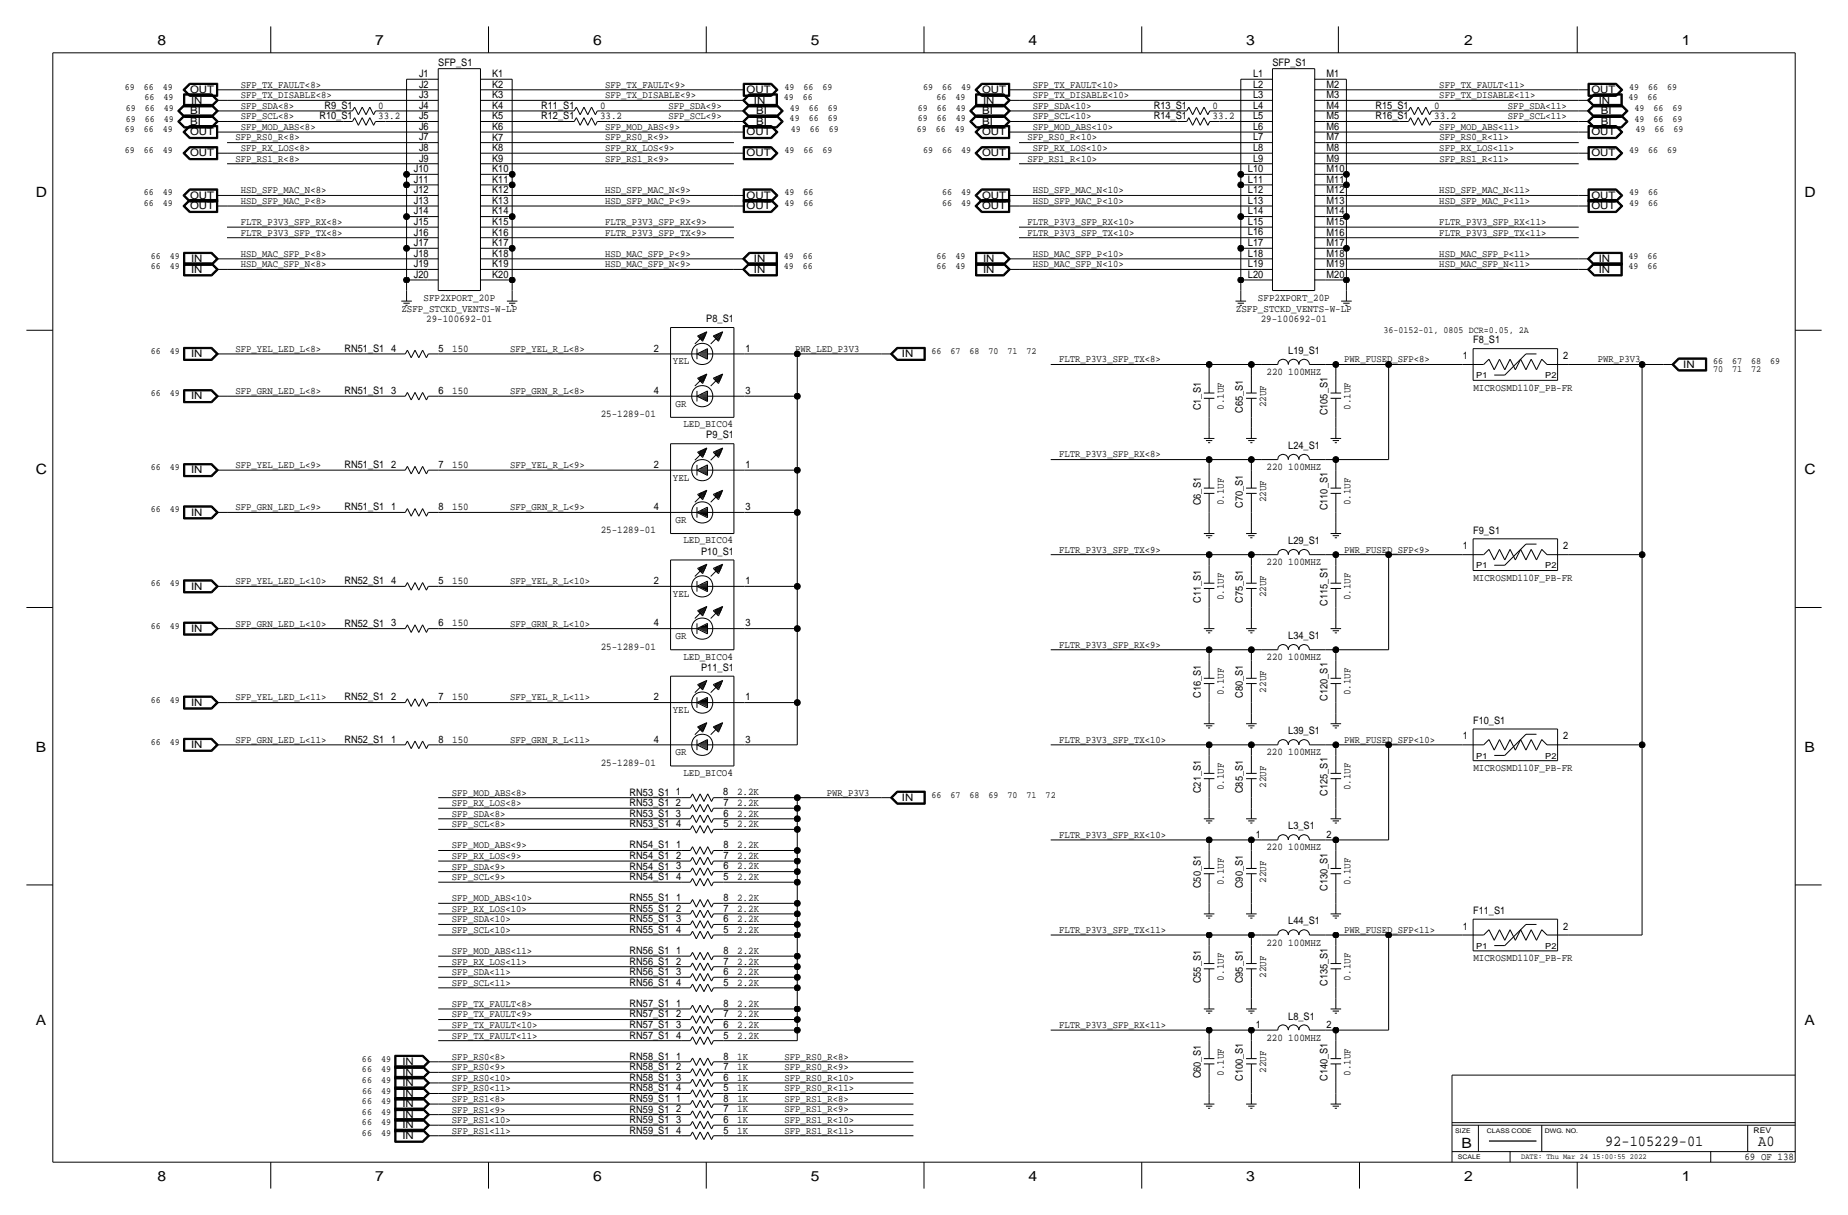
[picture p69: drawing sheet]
<svg xmlns="http://www.w3.org/2000/svg" width="444mm" height="292mm" viewBox="0 0 444 292" stroke-linecap="round" stroke-linejoin="round" font-family="sans-serif">
<defs><g id="words">
<g font-size="3.7">
<text x="386.1" y="275.6">92-105229-01</text>
<text x="422.9" y="275.6">A0</text>
</g>
<g font-size="3.4">
<text x="37.9" y="10.8">8</text>
<text x="90.3" y="10.8">7</text>
<text x="142.6" y="10.8">6</text>
<text x="195" y="10.8">5</text>
<text x="247.4" y="10.8">4</text>
<text x="299.8" y="10.8">3</text>
<text x="352.2" y="10.8">2</text>
<text x="404.5" y="10.8">1</text>
<text x="8.6" y="47.3">D</text>
<text x="434" y="47.3">D</text>
<text x="8.6" y="114">C</text>
<text x="434" y="114">C</text>
<text x="8.6" y="180.7">B</text>
<text x="434" y="180.7">B</text>
<text x="8.6" y="246.4">A</text>
<text x="434" y="246.4">A</text>
<text x="351.5" y="275.9">B</text>
<text x="37.9" y="283.8">8</text>
<text x="90.3" y="283.8">7</text>
<text x="142.6" y="283.8">6</text>
<text x="195" y="283.8">5</text>
<text x="247.4" y="283.8">4</text>
<text x="299.8" y="283.8">3</text>
<text x="352.1" y="283.8">2</text>
<text x="404.5" y="283.8">1</text>
</g>
<g font-size="2.5">
<text x="105.4" y="15.7">SFP_S1</text>
<text x="306.1" y="15.7">SFP_S1</text>
<text x="45.7" y="22.4">OUT</text>
<text x="100.8" y="23.6">J3</text>
<text x="100.8" y="21.1">J2</text>
<text x="100.8" y="18.5">J1</text>
<text x="118.4" y="23.6">K3</text>
<text x="118.4" y="21.1">K2</text>
<text x="118.4" y="18.5">K1</text>
<text x="179.6" y="22.4">OUT</text>
<text x="236.2" y="22.4">OUT</text>
<text x="301.4" y="23.6">L3</text>
<text x="301.4" y="21">L2</text>
<text x="301.4" y="18.5">L1</text>
<text x="319.1" y="23.6">M3</text>
<text x="319.1" y="21.1">M2</text>
<text x="319.1" y="18.5">M1</text>
<text x="382.8" y="22.4">OUT</text>
<text x="45.7" y="27.4">BI</text>
<text x="45.7" y="30">BI</text>
<text x="46" y="24.9">IN</text>
<text x="76.8" y="28.7">R10_S1</text>
<text x="78.1" y="26.2">R9_S1</text>
<text x="91" y="26.1">0</text>
<text x="91" y="28.7">33.2</text>
<text x="100.8" y="28.7">J5</text>
<text x="100.8" y="26.1">J4</text>
<text x="118.4" y="28.7">K5</text>
<text x="118.4" y="26.2">K4</text>
<text x="130.2" y="26.2">R11_S1</text>
<text x="130.2" y="28.7">R12_S1</text>
<text x="144.3" y="26.1">0</text>
<text x="144.3" y="28.7">33.2</text>
<text x="181.4" y="24.9">IN</text>
<text x="181.9" y="27.4">BI</text>
<text x="181.9" y="30">BI</text>
<text x="236.2" y="27.4">BI</text>
<text x="236.2" y="30">BI</text>
<text x="236.5" y="24.9">IN</text>
<text x="277.5" y="26.2">R13_S1</text>
<text x="277.5" y="28.7">R14_S1</text>
<text x="291.6" y="26.1">0</text>
<text x="291.6" y="28.7">33.2</text>
<text x="301.4" y="28.7">L5</text>
<text x="301.4" y="26.1">L4</text>
<text x="319.1" y="28.7">M5</text>
<text x="319.1" y="26.1">M4</text>
<text x="330.8" y="26.2">R15_S1</text>
<text x="330.8" y="28.7">R16_S1</text>
<text x="345" y="26.1">0</text>
<text x="345" y="28.7">33.2</text>
<text x="384.6" y="24.9">IN</text>
<text x="385.1" y="27.4">BI</text>
<text x="385.1" y="30">BI</text>
<text x="45.7" y="32.5">OUT</text>
<text x="100.8" y="33.8">J7</text>
<text x="100.8" y="31.2">J6</text>
<text x="118.4" y="33.8">K7</text>
<text x="118.4" y="31.2">K6</text>
<text x="179.6" y="32.5">OUT</text>
<text x="236.2" y="32.5">OUT</text>
<text x="301.4" y="33.7">L7</text>
<text x="301.4" y="31.2">L6</text>
<text x="319.1" y="33.8">M7</text>
<text x="319.1" y="31.2">M6</text>
<text x="382.8" y="32.5">OUT</text>
<text x="45.7" y="37.6">OUT</text>
<text x="99.6" y="41.4">J10</text>
<text x="100.8" y="38.8">J9</text>
<text x="100.8" y="36.3">J8</text>
<text x="118.4" y="41.4">K10</text>
<text x="118.4" y="38.9">K9</text>
<text x="118.4" y="36.3">K8</text>
<text x="179.6" y="37.6">OUT</text>
<text x="236.2" y="37.6">OUT</text>
<text x="300.2" y="41.4">L10</text>
<text x="301.4" y="38.8">L9</text>
<text x="301.4" y="36.3">L8</text>
<text x="319.1" y="41.4">M10</text>
<text x="319.1" y="38.8">M9</text>
<text x="319.1" y="36.3">M8</text>
<text x="382.8" y="37.6">OUT</text>
<text x="45.7" y="47.8">OUT</text>
<text x="99.6" y="46.5">J12</text>
<text x="99.6" y="43.9">J11</text>
<text x="118.4" y="46.5">K12</text>
<text x="118.4" y="43.9">K11</text>
<text x="179.6" y="47.8">OUT</text>
<text x="236.2" y="47.8">OUT</text>
<text x="300.2" y="46.5">L12</text>
<text x="300.2" y="43.9">L11</text>
<text x="319.1" y="46.5">M12</text>
<text x="319.1" y="43.9">M11</text>
<text x="382.8" y="47.8">OUT</text>
<text x="45.7" y="50.3">OUT</text>
<text x="99.6" y="51.6">J14</text>
<text x="99.6" y="49">J13</text>
<text x="118.4" y="51.6">K14</text>
<text x="118.4" y="49">K13</text>
<text x="179.6" y="50.3">OUT</text>
<text x="236.2" y="50.3">OUT</text>
<text x="300.2" y="51.5">L14</text>
<text x="300.2" y="49">L13</text>
<text x="319.1" y="51.5">M14</text>
<text x="319.1" y="49">M13</text>
<text x="382.8" y="50.3">OUT</text>
<text x="99.6" y="54.1">J15</text>
<text x="99.6" y="59.2">J17</text>
<text x="99.6" y="56.6">J16</text>
<text x="118.4" y="59.2">K17</text>
<text x="118.4" y="56.6">K16</text>
<text x="118.4" y="54.1">K15</text>
<text x="300.2" y="59.2">L17</text>
<text x="300.2" y="56.6">L16</text>
<text x="300.2" y="54.1">L15</text>
<text x="319.1" y="59.2">M17</text>
<text x="319.1" y="56.6">M16</text>
<text x="319.1" y="54.1">M15</text>
<text x="46" y="63">IN</text>
<text x="46" y="65.5">IN</text>
<text x="99.6" y="64.3">J19</text>
<text x="99.6" y="61.7">J18</text>
<text x="118.4" y="64.3">K19</text>
<text x="118.4" y="61.7">K18</text>
<text x="181.4" y="63">IN</text>
<text x="181.4" y="65.5">IN</text>
<text x="236.5" y="65.5">IN</text>
<text x="236.5" y="63">IN</text>
<text x="300.2" y="64.2">L19</text>
<text x="300.2" y="61.7">L18</text>
<text x="319.1" y="64.2">M19</text>
<text x="319.1" y="61.7">M18</text>
<text x="384.6" y="65.5">IN</text>
<text x="384.6" y="63">IN</text>
<text x="99.6" y="66.8">J20</text>
<text x="118.4" y="66.8">K20</text>
<text x="300.2" y="66.8">L20</text>
<text x="319.1" y="66.8">M20</text>
<text x="96.5" y="74.9">ZSFP_STCKD_VENTS-W-LP</text>
<text x="101.9" y="72.4">SFP2XPORT_20P</text>
<text x="102.5" y="77.5">29-100692-01</text>
<text x="169.9" y="77.5">P8_S1</text>
<text x="297.3" y="74.9">ZSFP_STCKD_VENTS-W-LP</text>
<text x="302.6" y="72.4">SFP2XPORT_20P</text>
<text x="303.2" y="77.5">29-100692-01</text>
<text x="354.3" y="82.5">F8_S1</text>
<text x="46" y="85.9">IN</text>
<text x="82.9" y="84.6">RN51_S1</text>
<text x="94.1" y="84.6">4</text>
<text x="105.5" y="84.6">5</text>
<text x="108.8" y="84.6">150</text>
<text x="157.3" y="84.6">2</text>
<text x="161.8" y="87.6">YEL</text>
<text x="179.3" y="84.6">1</text>
<text x="216.9" y="85.9">IN</text>
<text x="309.9" y="85.1">L19_S1</text>
<text x="351.9" y="86.3">1</text>
<text x="376" y="86.3">2</text>
<text x="404.9" y="88.4">IN</text>
<text x="82.9" y="94.7">RN51_S1</text>
<text x="94.1" y="94.7">3</text>
<text x="105.5" y="94.7">6</text>
<text x="108.8" y="94.7">150</text>
<text x="157.3" y="94.7">4</text>
<text x="179.3" y="94.7">3</text>
<text x="304.6" y="90.2">220</text>
<text x="309.9" y="90.2">100MHZ</text>
<text x="354.4" y="93.9">MICROSMD110F_PB-FR</text>
<text x="46" y="96">IN</text>
<text x="144.5" y="100.3">25-1289-01</text>
<text x="162.5" y="97.8">GR</text>
<text x="288.8" y="98.6" transform="rotate(-90 288.8 98.6)">C1_S1</text>
<text x="294.4" y="98.6" transform="rotate(-90 294.4 98.6)">0.1UF</text>
<text x="299" y="99.2" transform="rotate(-90 299 99.2)">C65_S1</text>
<text x="304.5" y="97.9" transform="rotate(-90 304.5 97.9)">22UF</text>
<text x="319.3" y="99.9" transform="rotate(-90 319.3 99.9)">C105_S1</text>
<text x="324.9" y="98.6" transform="rotate(-90 324.9 98.6)">0.1UF</text>
<text x="164.4" y="102.7">LED_BICO4</text>
<text x="169.9" y="105.4">P9_S1</text>
<text x="309.9" y="107.9">L24_S1</text>
<text x="46" y="113.8">IN</text>
<text x="82.9" y="112.5">RN51_S1</text>
<text x="94.1" y="112.5">2</text>
<text x="105.5" y="112.5">7</text>
<text x="108.8" y="112.5">150</text>
<text x="157.3" y="112.5">2</text>
<text x="179.3" y="112.5">1</text>
<text x="304.6" y="113">220</text>
<text x="309.9" y="113">100MHZ</text>
<text x="161.8" y="115.6">YEL</text>
<text x="46" y="124">IN</text>
<text x="82.9" y="122.7">RN51_S1</text>
<text x="94.1" y="122.7">1</text>
<text x="105.5" y="122.7">8</text>
<text x="108.8" y="122.7">150</text>
<text x="157.3" y="122.7">4</text>
<text x="162.5" y="125.7">GR</text>
<text x="179.3" y="122.7">3</text>
<text x="288.8" y="121.5" transform="rotate(-90 288.8 121.5)">C6_S1</text>
<text x="294.4" y="121.4" transform="rotate(-90 294.4 121.4)">0.1UF</text>
<text x="299" y="122.1" transform="rotate(-90 299 122.1)">C70_S1</text>
<text x="304.5" y="120.8" transform="rotate(-90 304.5 120.8)">22UF</text>
<text x="319.3" y="122.7" transform="rotate(-90 319.3 122.7)">C110_S1</text>
<text x="324.9" y="121.4" transform="rotate(-90 324.9 121.4)">0.1UF</text>
<text x="144.5" y="128.3">25-1289-01</text>
<text x="164.4" y="130.6">LED_BICO4</text>
<text x="309.9" y="130.8">L29_S1</text>
<text x="354.3" y="128.3">F9_S1</text>
<text x="168.7" y="133.3">P10_S1</text>
<text x="304.6" y="135.9">220</text>
<text x="309.9" y="135.9">100MHZ</text>
<text x="351.9" y="132">1</text>
<text x="376" y="132">2</text>
<text x="46" y="141.7">IN</text>
<text x="82.9" y="140.5">RN52_S1</text>
<text x="94.1" y="140.5">4</text>
<text x="105.5" y="140.5">5</text>
<text x="108.8" y="140.5">150</text>
<text x="157.3" y="140.4">2</text>
<text x="161.8" y="143.5">YEL</text>
<text x="179.3" y="140.4">1</text>
<text x="304.5" y="143.6" transform="rotate(-90 304.5 143.6)">22UF</text>
<text x="354.4" y="139.7">MICROSMD110F_PB-FR</text>
<text x="288.8" y="145" transform="rotate(-90 288.8 145)">C11_S1</text>
<text x="294.4" y="144.3" transform="rotate(-90 294.4 144.3)">0.1UF</text>
<text x="299" y="145" transform="rotate(-90 299 145)">C75_S1</text>
<text x="319.3" y="145.6" transform="rotate(-90 319.3 145.6)">C115_S1</text>
<text x="324.9" y="144.3" transform="rotate(-90 324.9 144.3)">0.1UF</text>
<text x="46" y="151.9">IN</text>
<text x="82.9" y="150.6">RN52_S1</text>
<text x="94.1" y="150.6">3</text>
<text x="105.5" y="150.6">6</text>
<text x="108.8" y="150.6">150</text>
<text x="157.3" y="150.6">4</text>
<text x="162.5" y="153.7">GR</text>
<text x="179.3" y="150.6">3</text>
<text x="309.9" y="153.7">L34_S1</text>
<text x="144.5" y="156.2">25-1289-01</text>
<text x="164.4" y="158.6">LED_BICO4</text>
<text x="168.7" y="161.3">P11_S1</text>
<text x="304.6" y="158.8">220</text>
<text x="309.9" y="158.8">100MHZ</text>
<text x="288.8" y="167.8" transform="rotate(-90 288.8 167.8)">C16_S1</text>
<text x="294.4" y="167.1" transform="rotate(-90 294.4 167.1)">0.1UF</text>
<text x="299" y="167.8" transform="rotate(-90 299 167.8)">C80_S1</text>
<text x="304.5" y="166.5" transform="rotate(-90 304.5 166.5)">22UF</text>
<text x="324.9" y="167.1" transform="rotate(-90 324.9 167.1)">0.1UF</text>
<text x="46" y="169.7">IN</text>
<text x="82.9" y="168.4">RN52_S1</text>
<text x="94.1" y="168.4">2</text>
<text x="105.5" y="168.4">7</text>
<text x="108.8" y="168.4">150</text>
<text x="157.3" y="168.4">2</text>
<text x="161.8" y="171.4">YEL</text>
<text x="179.3" y="168.4">1</text>
<text x="319.3" y="168.4" transform="rotate(-90 319.3 168.4)">C120_S1</text>
<text x="354.3" y="174">F10_S1</text>
<text x="46" y="179.8">IN</text>
<text x="82.9" y="178.6">RN52_S1</text>
<text x="94.1" y="178.5">1</text>
<text x="105.5" y="178.5">8</text>
<text x="108.8" y="178.5">150</text>
<text x="157.3" y="178.5">4</text>
<text x="179.3" y="178.5">3</text>
<text x="309.9" y="176.5">L39_S1</text>
<text x="351.9" y="177.8">1</text>
<text x="376" y="177.8">2</text>
<text x="144.5" y="184.1">25-1289-01</text>
<text x="162.5" y="181.6">GR</text>
<text x="304.6" y="181.6">220</text>
<text x="309.9" y="181.6">100MHZ</text>
<text x="354.4" y="185.4">MICROSMD110F_PB-FR</text>
<text x="151.4" y="191.3">RN53_S1</text>
<text x="162.6" y="191.2">1</text>
<text x="164.4" y="186.5">LED_BICO4</text>
<text x="174" y="191.2">8</text>
<text x="177.3" y="191.2">2.2K</text>
<text x="288.8" y="190.7" transform="rotate(-90 288.8 190.7)">C21_S1</text>
<text x="294.4" y="190" transform="rotate(-90 294.4 190)">0.1UF</text>
<text x="299" y="190.7" transform="rotate(-90 299 190.7)">C85_S1</text>
<text x="304.5" y="189.3" transform="rotate(-90 304.5 189.3)">22UF</text>
<text x="319.3" y="191.3" transform="rotate(-90 319.3 191.3)">C125_S1</text>
<text x="324.9" y="190" transform="rotate(-90 324.9 190)">0.1UF</text>
<text x="151.4" y="193.8">RN53_S1</text>
<text x="151.4" y="196.3">RN53_S1</text>
<text x="162.6" y="193.8">2</text>
<text x="162.6" y="196.3">3</text>
<text x="174" y="193.8">7</text>
<text x="174" y="196.3">6</text>
<text x="177.3" y="193.8">2.2K</text>
<text x="177.3" y="196.3">2.2K</text>
<text x="216.9" y="192.5">IN</text>
<text x="151.4" y="198.9">RN53_S1</text>
<text x="151.4" y="204">RN54_S1</text>
<text x="162.6" y="198.9">4</text>
<text x="162.6" y="203.9">1</text>
<text x="174" y="198.9">5</text>
<text x="174" y="203.9">8</text>
<text x="177.3" y="198.9">2.2K</text>
<text x="177.3" y="203.9">2.2K</text>
<text x="302" y="201.4">1</text>
<text x="309.9" y="199.4">L3_S1</text>
<text x="319" y="201.4">2</text>
<text x="151.4" y="206.5">RN54_S1</text>
<text x="151.4" y="209">RN54_S1</text>
<text x="162.6" y="206.5">2</text>
<text x="162.6" y="209">3</text>
<text x="174" y="206.5">7</text>
<text x="174" y="209">6</text>
<text x="177.3" y="206.5">2.2K</text>
<text x="177.3" y="209">2.2K</text>
<text x="304.6" y="204.5">220</text>
<text x="309.9" y="204.5">100MHZ</text>
<text x="151.4" y="211.6">RN54_S1</text>
<text x="162.6" y="211.6">4</text>
<text x="174" y="211.6">5</text>
<text x="177.3" y="211.6">2.2K</text>
<text x="288.8" y="213.5" transform="rotate(-90 288.8 213.5)">C50_S1</text>
<text x="294.4" y="212.9" transform="rotate(-90 294.4 212.9)">0.1UF</text>
<text x="299" y="213.5" transform="rotate(-90 299 213.5)">C90_S1</text>
<text x="304.5" y="212.2" transform="rotate(-90 304.5 212.2)">22UF</text>
<text x="319.3" y="214.2" transform="rotate(-90 319.3 214.2)">C130_S1</text>
<text x="324.9" y="212.9" transform="rotate(-90 324.9 212.9)">0.1UF</text>
<text x="151.4" y="216.7">RN55_S1</text>
<text x="151.4" y="219.2">RN55_S1</text>
<text x="151.4" y="221.7">RN55_S1</text>
<text x="162.6" y="216.6">1</text>
<text x="162.6" y="219.2">2</text>
<text x="162.6" y="221.7">3</text>
<text x="174" y="216.6">8</text>
<text x="174" y="219.2">7</text>
<text x="174" y="221.7">6</text>
<text x="177.3" y="216.6">2.2K</text>
<text x="177.3" y="219.2">2.2K</text>
<text x="177.3" y="221.7">2.2K</text>
<text x="354.3" y="219.7">F11_S1</text>
<text x="151.4" y="224.3">RN55_S1</text>
<text x="162.6" y="224.3">4</text>
<text x="174" y="224.3">5</text>
<text x="177.3" y="224.3">2.2K</text>
<text x="304.6" y="227.3">220</text>
<text x="309.9" y="227.3">100MHZ</text>
<text x="309.9" y="222.3">L44_S1</text>
<text x="351.9" y="223.5">1</text>
<text x="376" y="223.5">2</text>
<text x="151.4" y="231.9">RN56_S1</text>
<text x="151.4" y="229.4">RN56_S1</text>
<text x="162.6" y="231.9">2</text>
<text x="162.6" y="229.3">1</text>
<text x="174" y="231.9">7</text>
<text x="174" y="229.3">8</text>
<text x="177.3" y="231.9">2.2K</text>
<text x="177.3" y="229.3">2.2K</text>
<text x="354.4" y="231.1">MICROSMD110F_PB-FR</text>
<text x="151.4" y="234.4">RN56_S1</text>
<text x="151.4" y="237">RN56_S1</text>
<text x="162.6" y="234.4">3</text>
<text x="162.6" y="237">4</text>
<text x="174" y="234.4">6</text>
<text x="174" y="237">5</text>
<text x="177.3" y="234.4">2.2K</text>
<text x="177.3" y="237">2.2K</text>
<text x="288.8" y="236.4" transform="rotate(-90 288.8 236.4)">C55_S1</text>
<text x="294.4" y="235.7" transform="rotate(-90 294.4 235.7)">0.1UF</text>
<text x="299" y="236.4" transform="rotate(-90 299 236.4)">C95_S1</text>
<text x="304.5" y="235.1" transform="rotate(-90 304.5 235.1)">22UF</text>
<text x="319.3" y="237" transform="rotate(-90 319.3 237)">C135_S1</text>
<text x="324.9" y="235.7" transform="rotate(-90 324.9 235.7)">0.1UF</text>
<text x="151.4" y="242.1">RN57_S1</text>
<text x="151.4" y="244.6">RN57_S1</text>
<text x="162.6" y="242">1</text>
<text x="162.6" y="244.6">2</text>
<text x="174" y="242">8</text>
<text x="174" y="244.6">7</text>
<text x="177.3" y="242">2.2K</text>
<text x="177.3" y="244.6">2.2K</text>
<text x="309.9" y="245.1">L8_S1</text>
<text x="151.4" y="247.1">RN57_S1</text>
<text x="151.4" y="249.7">RN57_S1</text>
<text x="162.6" y="247.1">3</text>
<text x="162.6" y="249.7">4</text>
<text x="174" y="247.1">6</text>
<text x="174" y="249.7">5</text>
<text x="177.3" y="247.1">2.2K</text>
<text x="177.3" y="249.7">2.2K</text>
<text x="302" y="247.1">1</text>
<text x="304.6" y="250.2">220</text>
<text x="309.9" y="250.2">100MHZ</text>
<text x="319" y="247.1">2</text>
<text x="96.8" y="256">IN</text>
<text x="151.4" y="254.8">RN58_S1</text>
<text x="151.4" y="257.3">RN58_S1</text>
<text x="162.6" y="254.8">1</text>
<text x="162.6" y="257.3">2</text>
<text x="174" y="254.8">8</text>
<text x="174" y="257.3">7</text>
<text x="177.3" y="254.8">1K</text>
<text x="177.3" y="257.3">1K</text>
<text x="304.5" y="257.9" transform="rotate(-90 304.5 257.9)">22UF</text>
<text x="96.8" y="258.6">IN</text>
<text x="96.8" y="261.1">IN</text>
<text x="96.8" y="263.7">IN</text>
<text x="151.4" y="259.8">RN58_S1</text>
<text x="151.4" y="262.4">RN58_S1</text>
<text x="162.6" y="259.8">3</text>
<text x="162.6" y="262.4">4</text>
<text x="174" y="259.8">6</text>
<text x="174" y="262.4">5</text>
<text x="177.3" y="259.8">1K</text>
<text x="177.3" y="262.4">1K</text>
<text x="288.8" y="259.3" transform="rotate(-90 288.8 259.3)">C60_S1</text>
<text x="294.4" y="258.6" transform="rotate(-90 294.4 258.6)">0.1UF</text>
<text x="299" y="259.9" transform="rotate(-90 299 259.9)">C100_S1</text>
<text x="319.3" y="259.9" transform="rotate(-90 319.3 259.9)">C140_S1</text>
<text x="324.9" y="258.6" transform="rotate(-90 324.9 258.6)">0.1UF</text>
<text x="96.8" y="268.7">IN</text>
<text x="96.8" y="266.2">IN</text>
<text x="151.4" y="267.5">RN59_S1</text>
<text x="151.4" y="264.9">RN59_S1</text>
<text x="162.7" y="270">3</text>
<text x="162.7" y="267.5">2</text>
<text x="162.7" y="264.9">1</text>
<text x="174" y="270">6</text>
<text x="174" y="267.5">7</text>
<text x="174" y="264.9">8</text>
<text x="177.3" y="270">1K</text>
<text x="177.3" y="267.5">1K</text>
<text x="177.4" y="264.9">1K</text>
<text x="96.8" y="273.8">IN</text>
<text x="96.8" y="271.3">IN</text>
<text x="151.4" y="272.5">RN59_S1</text>
<text x="151.4" y="270">RN59_S1</text>
<text x="162.6" y="272.5">4</text>
<text x="174" y="272.5">5</text>
<text x="177.3" y="272.5">1K</text>
<text x="419.6" y="278.9">69 OF 138</text>
</g>
<g font-size="2.4">
<text x="57.9" y="21.1">SFP_TX_FAULT&lt;8&gt;</text>
<text x="57.9" y="23.6">SFP_TX_DISABLE&lt;8&gt;</text>
<text x="145.5" y="21.1">SFP_TX_FAULT&lt;9&gt;</text>
<text x="145.5" y="23.6">SFP_TX_DISABLE&lt;9&gt;</text>
<text x="248.4" y="21.1">SFP_TX_FAULT&lt;10&gt;</text>
<text x="248.4" y="23.6">SFP_TX_DISABLE&lt;10&gt;</text>
<text x="346.2" y="21.1">SFP_TX_FAULT&lt;11&gt;</text>
<text x="346.2" y="23.6">SFP_TX_DISABLE&lt;11&gt;</text>
<text x="57.9" y="26.2">SFP_SDA&lt;8&gt;</text>
<text x="57.9" y="28.7">SFP_SCL&lt;8&gt;</text>
<text x="160.8" y="26.2">SFP_SDA&lt;9&gt;</text>
<text x="160.8" y="28.7">SFP_SCL&lt;9&gt;</text>
<text x="248.4" y="28.7">SFP_SCL&lt;10&gt;</text>
<text x="248.4" y="26.2">SFP_SDA&lt;10&gt;</text>
<text x="362.7" y="28.7">SFP_SCL&lt;11&gt;</text>
<text x="362.7" y="26.2">SFP_SDA&lt;11&gt;</text>
<text x="56.6" y="33.8">SFP_RS0_R&lt;8&gt;</text>
<text x="57.9" y="31.2">SFP_MOD_ABS&lt;8&gt;</text>
<text x="145.5" y="31.2">SFP_MOD_ABS&lt;9&gt;</text>
<text x="145.5" y="33.8">SFP_RS0_R&lt;9&gt;</text>
<text x="247.1" y="33.8">SFP_RS0_R&lt;10&gt;</text>
<text x="248.4" y="31.2">SFP_MOD_ABS&lt;10&gt;</text>
<text x="346.2" y="31.2">SFP_MOD_ABS&lt;11&gt;</text>
<text x="346.2" y="33.8">SFP_RS0_R&lt;11&gt;</text>
<text x="56.6" y="38.9">SFP_RS1_R&lt;8&gt;</text>
<text x="57.9" y="36.3">SFP_RX_LOS&lt;8&gt;</text>
<text x="145.5" y="36.3">SFP_RX_LOS&lt;9&gt;</text>
<text x="145.5" y="38.9">SFP_RS1_R&lt;9&gt;</text>
<text x="247.1" y="38.9">SFP_RS1_R&lt;10&gt;</text>
<text x="248.4" y="36.3">SFP_RX_LOS&lt;10&gt;</text>
<text x="346.2" y="36.3">SFP_RX_LOS&lt;11&gt;</text>
<text x="346.2" y="38.9">SFP_RS1_R&lt;11&gt;</text>
<text x="57.9" y="46.5">HSD_SFP_MAC_N&lt;8&gt;</text>
<text x="145.5" y="46.5">HSD_SFP_MAC_N&lt;9&gt;</text>
<text x="248.4" y="46.5">HSD_SFP_MAC_N&lt;10&gt;</text>
<text x="346.2" y="46.5">HSD_SFP_MAC_N&lt;11&gt;</text>
<text x="57.9" y="49">HSD_SFP_MAC_P&lt;8&gt;</text>
<text x="145.5" y="49">HSD_SFP_MAC_P&lt;9&gt;</text>
<text x="248.4" y="49">HSD_SFP_MAC_P&lt;10&gt;</text>
<text x="346.2" y="49">HSD_SFP_MAC_P&lt;11&gt;</text>
<text x="57.9" y="54.1">FLTR_P3V3_SFP_RX&lt;8&gt;</text>
<text x="57.9" y="56.6">FLTR_P3V3_SFP_TX&lt;8&gt;</text>
<text x="145.5" y="54.1">FLTR_P3V3_SFP_RX&lt;9&gt;</text>
<text x="145.5" y="56.6">FLTR_P3V3_SFP_TX&lt;9&gt;</text>
<text x="247.1" y="54.1">FLTR_P3V3_SFP_RX&lt;10&gt;</text>
<text x="247.1" y="56.6">FLTR_P3V3_SFP_TX&lt;10&gt;</text>
<text x="346.2" y="54.1">FLTR_P3V3_SFP_RX&lt;11&gt;</text>
<text x="346.2" y="56.6">FLTR_P3V3_SFP_TX&lt;11&gt;</text>
<text x="57.9" y="61.7">HSD_MAC_SFP_P&lt;8&gt;</text>
<text x="57.9" y="64.3">HSD_MAC_SFP_N&lt;8&gt;</text>
<text x="145.5" y="61.7">HSD_MAC_SFP_P&lt;9&gt;</text>
<text x="145.5" y="64.3">HSD_MAC_SFP_N&lt;9&gt;</text>
<text x="248.4" y="61.7">HSD_MAC_SFP_P&lt;10&gt;</text>
<text x="248.4" y="64.3">HSD_MAC_SFP_N&lt;10&gt;</text>
<text x="346.2" y="61.7">HSD_MAC_SFP_P&lt;11&gt;</text>
<text x="346.2" y="64.3">HSD_MAC_SFP_N&lt;11&gt;</text>
<text x="56.6" y="84.6">SFP_YEL_LED_L&lt;8&gt;</text>
<text x="122.7" y="84.6">SFP_YEL_R_L&lt;8&gt;</text>
<text x="191.3" y="84.6">PWR_LED_P3V3</text>
<text x="254.8" y="87.1">FLTR_P3V3_SFP_TX&lt;8&gt;</text>
<text x="323.3" y="87.1">PWR_FUSED_SFP&lt;8&gt;</text>
<text x="384.3" y="87.1">PWR_P3V3</text>
<text x="56.6" y="94.7">SFP_GRN_LED_L&lt;8&gt;</text>
<text x="122.7" y="94.7">SFP_GRN_R_L&lt;8&gt;</text>
<text x="56.6" y="112.5">SFP_YEL_LED_L&lt;9&gt;</text>
<text x="122.7" y="112.5">SFP_YEL_R_L&lt;9&gt;</text>
<text x="254.8" y="110">FLTR_P3V3_SFP_RX&lt;8&gt;</text>
<text x="56.6" y="122.7">SFP_GRN_LED_L&lt;9&gt;</text>
<text x="122.7" y="122.7">SFP_GRN_R_L&lt;9&gt;</text>
<text x="254.8" y="132.8">FLTR_P3V3_SFP_TX&lt;9&gt;</text>
<text x="323.3" y="132.8">PWR_FUSED_SFP&lt;9&gt;</text>
<text x="56.6" y="140.5">SFP_YEL_LED_L&lt;10&gt;</text>
<text x="122.7" y="140.5">SFP_YEL_R_L&lt;10&gt;</text>
<text x="56.6" y="150.6">SFP_GRN_LED_L&lt;10&gt;</text>
<text x="122.7" y="150.6">SFP_GRN_R_L&lt;10&gt;</text>
<text x="254.8" y="155.7">FLTR_P3V3_SFP_RX&lt;9&gt;</text>
<text x="56.6" y="168.4">SFP_YEL_LED_L&lt;11&gt;</text>
<text x="122.7" y="168.4">SFP_YEL_R_L&lt;11&gt;</text>
<text x="56.6" y="178.6">SFP_GRN_LED_L&lt;11&gt;</text>
<text x="122.7" y="178.6">SFP_GRN_R_L&lt;11&gt;</text>
<text x="254.8" y="178.6">FLTR_P3V3_SFP_TX&lt;10&gt;</text>
<text x="323.3" y="178.6">PWR_FUSED_SFP&lt;10&gt;</text>
<text x="108.7" y="191.3">SFP_MOD_ABS&lt;8&gt;</text>
<text x="198.9" y="191.3">PWR_P3V3</text>
<text x="108.7" y="193.8">SFP_RX_LOS&lt;8&gt;</text>
<text x="108.7" y="196.3">SFP_SDA&lt;8&gt;</text>
<text x="108.7" y="198.9">SFP_SCL&lt;8&gt;</text>
<text x="108.7" y="204">SFP_MOD_ABS&lt;9&gt;</text>
<text x="254.8" y="201.4">FLTR_P3V3_SFP_RX&lt;10&gt;</text>
<text x="108.7" y="206.5">SFP_RX_LOS&lt;9&gt;</text>
<text x="108.7" y="209">SFP_SDA&lt;9&gt;</text>
<text x="108.7" y="211.6">SFP_SCL&lt;9&gt;</text>
<text x="108.7" y="216.7">SFP_MOD_ABS&lt;10&gt;</text>
<text x="108.7" y="219.2">SFP_RX_LOS&lt;10&gt;</text>
<text x="108.7" y="221.7">SFP_SDA&lt;10&gt;</text>
<text x="108.7" y="224.3">SFP_SCL&lt;10&gt;</text>
<text x="254.8" y="224.3">FLTR_P3V3_SFP_TX&lt;11&gt;</text>
<text x="323.3" y="224.3">PWR_FUSED_SFP&lt;11&gt;</text>
<text x="108.7" y="231.9">SFP_RX_LOS&lt;11&gt;</text>
<text x="108.7" y="229.4">SFP_MOD_ABS&lt;11&gt;</text>
<text x="108.7" y="237">SFP_SCL&lt;11&gt;</text>
<text x="108.7" y="234.4">SFP_SDA&lt;11&gt;</text>
<text x="108.7" y="242.1">SFP_TX_FAULT&lt;8&gt;</text>
<text x="108.7" y="244.6">SFP_TX_FAULT&lt;9&gt;</text>
<text x="108.7" y="247.1">SFP_TX_FAULT&lt;10&gt;</text>
<text x="108.7" y="249.7">SFP_TX_FAULT&lt;11&gt;</text>
<text x="254.8" y="247.1">FLTR_P3V3_SFP_RX&lt;11&gt;</text>
<text x="108.7" y="257.3">SFP_RS0&lt;9&gt;</text>
<text x="108.7" y="254.8">SFP_RS0&lt;8&gt;</text>
<text x="188.7" y="257.3">SFP_RS0_R&lt;9&gt;</text>
<text x="188.7" y="254.8">SFP_RS0_R&lt;8&gt;</text>
<text x="108.7" y="259.8">SFP_RS0&lt;10&gt;</text>
<text x="108.7" y="262.4">SFP_RS0&lt;11&gt;</text>
<text x="188.7" y="262.4">SFP_RS0_R&lt;11&gt;</text>
<text x="188.7" y="259.8">SFP_RS0_R&lt;10&gt;</text>
<text x="108.7" y="264.9">SFP_RS1&lt;8&gt;</text>
<text x="108.7" y="267.5">SFP_RS1&lt;9&gt;</text>
<text x="188.7" y="264.9">SFP_RS1_R&lt;8&gt;</text>
<text x="188.7" y="267.5">SFP_RS1_R&lt;9&gt;</text>
<text x="188.7" y="270">SFP_RS1_R&lt;10&gt;</text>
<text x="108.7" y="270">SFP_RS1&lt;10&gt;</text>
<text x="108.7" y="272.5">SFP_RS1&lt;11&gt;</text>
<text x="188.7" y="272.5">SFP_RS1_R&lt;11&gt;</text>
</g>
<g font-size="2.3">
<text x="30" y="21.6">69</text>
<text x="34.6" y="21.6">66</text>
<text x="39.2" y="21.6">49</text>
<text x="188.7" y="21.6">49</text>
<text x="193.2" y="21.6">66</text>
<text x="197.8" y="21.6">69</text>
<text x="222" y="21.6">69</text>
<text x="226.6" y="21.6">66</text>
<text x="231.2" y="21.6">49</text>
<text x="391.9" y="21.6">49</text>
<text x="396.4" y="21.6">66</text>
<text x="401" y="21.6">69</text>
<text x="30.3" y="29.2">69</text>
<text x="30.3" y="26.7">69</text>
<text x="34.7" y="24.1">66</text>
<text x="34.8" y="29.2">66</text>
<text x="34.9" y="26.7">66</text>
<text x="39.3" y="24.1">49</text>
<text x="39.4" y="29.2">49</text>
<text x="39.4" y="26.7">49</text>
<text x="188.5" y="24.1">49</text>
<text x="189.9" y="29.2">49</text>
<text x="189.9" y="26.7">49</text>
<text x="193.1" y="24.1">66</text>
<text x="194.5" y="29.2">66</text>
<text x="194.5" y="26.7">66</text>
<text x="199.1" y="29.2">69</text>
<text x="199.1" y="26.7">69</text>
<text x="220.8" y="26.7">69</text>
<text x="220.8" y="29.2">69</text>
<text x="225.2" y="24.1">66</text>
<text x="225.3" y="26.7">66</text>
<text x="225.4" y="29.2">66</text>
<text x="229.8" y="24.1">49</text>
<text x="229.9" y="26.7">49</text>
<text x="229.9" y="29.2">49</text>
<text x="391.7" y="24.1">49</text>
<text x="393.1" y="26.7">49</text>
<text x="393.1" y="29.2">49</text>
<text x="396.3" y="24.1">66</text>
<text x="397.7" y="26.7">66</text>
<text x="397.7" y="29.2">66</text>
<text x="402.3" y="26.7">69</text>
<text x="402.3" y="29.2">69</text>
<text x="30" y="31.8">69</text>
<text x="34.6" y="31.8">66</text>
<text x="39.2" y="31.8">49</text>
<text x="190.2" y="31.7">49</text>
<text x="194.8" y="31.7">66</text>
<text x="199.3" y="31.7">69</text>
<text x="220.5" y="31.7">69</text>
<text x="225.1" y="31.7">66</text>
<text x="229.7" y="31.7">49</text>
<text x="393.4" y="31.8">49</text>
<text x="398" y="31.8">66</text>
<text x="402.5" y="31.8">69</text>
<text x="30" y="36.8">69</text>
<text x="34.6" y="36.8">66</text>
<text x="39.2" y="36.8">49</text>
<text x="188.7" y="36.8">49</text>
<text x="193.2" y="36.8">66</text>
<text x="197.8" y="36.8">69</text>
<text x="222.1" y="36.8">69</text>
<text x="226.6" y="36.8">66</text>
<text x="231.2" y="36.8">49</text>
<text x="391.9" y="36.8">49</text>
<text x="396.4" y="36.8">66</text>
<text x="401" y="36.8">69</text>
<text x="34.6" y="47">66</text>
<text x="39.2" y="47">49</text>
<text x="188.7" y="47">49</text>
<text x="193.2" y="47">66</text>
<text x="226.6" y="47">66</text>
<text x="231.2" y="47">49</text>
<text x="391.9" y="47">49</text>
<text x="396.4" y="47">66</text>
<text x="34.6" y="49.5">66</text>
<text x="39.2" y="49.5">49</text>
<text x="188.7" y="49.5">49</text>
<text x="193.2" y="49.5">66</text>
<text x="226.6" y="49.5">66</text>
<text x="231.2" y="49.5">49</text>
<text x="391.9" y="49.5">49</text>
<text x="396.4" y="49.5">66</text>
<text x="36.3" y="62.2">66</text>
<text x="36.3" y="64.8">66</text>
<text x="40.8" y="62.2">49</text>
<text x="40.8" y="64.8">49</text>
<text x="188.5" y="62.2">49</text>
<text x="188.5" y="64.8">49</text>
<text x="193.1" y="62.2">66</text>
<text x="193.1" y="64.8">66</text>
<text x="225.3" y="64.8">66</text>
<text x="225.3" y="62.2">66</text>
<text x="229.8" y="64.8">49</text>
<text x="229.8" y="62.2">49</text>
<text x="391.7" y="64.8">49</text>
<text x="391.7" y="62.2">49</text>
<text x="396.3" y="64.8">66</text>
<text x="396.3" y="62.2">66</text>
<text x="332.7" y="80">36-0152-01, 0805 DCR=0.05, 2A</text>
<text x="36.3" y="85.1">66</text>
<text x="40.8" y="85.1">49</text>
<text x="224.1" y="85.1">66</text>
<text x="228.6" y="85.1">67</text>
<text x="233.2" y="85.1">68</text>
<text x="237.8" y="85.1">70</text>
<text x="242.4" y="85.1">71</text>
<text x="246.9" y="85.1">72</text>
<text x="412" y="87.6">66</text>
<text x="412" y="89.5">70</text>
<text x="416.6" y="87.6">67</text>
<text x="416.6" y="89.5">71</text>
<text x="421.2" y="87.6">68</text>
<text x="421.2" y="89.5">72</text>
<text x="425.8" y="87.6">69</text>
<text x="36.3" y="95.2">66</text>
<text x="40.8" y="95.2">49</text>
<text x="36.3" y="113">66</text>
<text x="40.8" y="113">49</text>
<text x="36.3" y="123.2">66</text>
<text x="40.8" y="123.2">49</text>
<text x="36.3" y="141">66</text>
<text x="40.8" y="141">49</text>
<text x="36.3" y="151.1">66</text>
<text x="40.8" y="151.1">49</text>
<text x="36.3" y="168.9">66</text>
<text x="40.8" y="168.9">49</text>
<text x="36.3" y="179.1">66</text>
<text x="40.8" y="179.1">49</text>
<text x="224.1" y="191.8">66</text>
<text x="228.6" y="191.8">67</text>
<text x="233.2" y="191.8">68</text>
<text x="237.8" y="191.8">69</text>
<text x="242.4" y="191.8">70</text>
<text x="246.9" y="191.8">71</text>
<text x="251.5" y="191.8">72</text>
<text x="87.1" y="255.3">66</text>
<text x="87.1" y="257.8">66</text>
<text x="91.6" y="255.3">49</text>
<text x="91.6" y="257.8">49</text>
<text x="87.1" y="260.3">66</text>
<text x="87.1" y="262.9">66</text>
<text x="91.6" y="260.3">49</text>
<text x="91.6" y="262.9">49</text>
<text x="87.1" y="268">66</text>
<text x="87.1" y="265.4">66</text>
<text x="91.6" y="268">49</text>
<text x="91.6" y="265.4">49</text>
<text x="87.1" y="273">66</text>
<text x="87.1" y="270.5">66</text>
<text x="91.6" y="273">49</text>
<text x="91.6" y="270.5">49</text>
</g>
<g font-size="2">
<text x="355.1" y="90.9">P1</text>
<text x="371.7" y="90.9">P2</text>
<text x="355.1" y="136.7">P1</text>
<text x="371.7" y="136.7">P2</text>
<text x="355.1" y="182.4">P1</text>
<text x="371.7" y="182.4">P2</text>
<text x="355.1" y="228.1">P1</text>
<text x="371.7" y="228.1">P2</text>
</g>
<g font-size="1.9">
<text x="421.8" y="272.3">REV</text>
<text x="365.9" y="278.7">DATE: Thu Mar 24 15:00:55 2022</text>
</g>
<g font-size="1.5">
<text x="350" y="272.3">SIZE</text>
<text x="357.6" y="272.3">CLASS CODE</text>
<text x="371.6" y="272.3">DWG. NO.</text>
<text x="350.7" y="278.7">SCALE</text>
</g>
</g></defs>
<g fill="none" stroke="#000" stroke-width=".24">
<path d="M12.7 12.7h419.1zM12.7 12.7v266.7zM65.1 6.3v6.4zM97.8 19.1h5.1zM97.8 19.1v22.8zM102.9 19.1h2.5zM105.4 16.5v53.3zM105.4 16.5h10.2zM115.6 19.1h2.5zM115.6 16.5v53.3zM117.5 6.3v6.4zM118.1 19.1h5.1z"/>
<path d="M123.2 19.1v22.8zM169.9 6.3v6.4zM222.2 6.3v6.4zM274.6 6.3v6.4zM298.4 19.1v22.8zM298.5 19.1h5zM303.5 19.1h2.6zM306.1 16.5v53.3zM306.1 16.5h10.1zM316.2 19.1h2.6zM316.2 16.5v53.3zM318.8 19.1h5z"/>
<path d="M321.9 6.3v6.4zM323.8 19.1v22.8zM379.4 6.3v6.4zM431.8 12.7v266.7zM42.7 26.7l1.6-1.6zM42.7 29.2l1.6-1.6zM42.7 26.7l1.6 1.5zM42.7 29.2l1.6 1.6zM42.9 26.7l1.4 1.4zM42.9 29.2l1.4 1.5zM42.9 26.7l1.4-1.5zM42.9 29.2l1.4-1.5z"/>
<path d="M43 26.7l1.4-1.4zM43 29.2l1.4-1.4zM43 26.7l1.4 1.3zM43 29.2l1.4 1.4zM43.2 26.7l1.2 1.2zM43.2 29.2l1.2 1.3zM43.2 26.7l1.3-1.3zM43.2 29.2l1.3-1.3zM44 21.6l1.6 1.6zM44 36.8l1.6 1.6zM44 31.7l1.6 1.6zM44 21.6l1.6-1.6z"/>
<path d="M44 36.8l1.6-1.5zM44 31.8l1.6-1.6zM44.1 21.6l1.5 1.5zM44.1 36.8l1.5 1.5zM44.1 31.8l1.5 1.4zM44.1 22.6v3.1zM44.1 25.7h6.9zM44.1 21.6l1.5-1.5zM44.1 36.8l1.5-1.4zM44.1 31.8l1.5-1.5zM44.1 22.6h6.9zM44.2 22.7h6.7z"/>
<path d="M44.2 22.7v2.9zM44.2 25.6h6.7zM44.3 21.6l1.4 1.4zM44.3 36.8l1.4 1.4zM44.3 31.8l1.4 1.3zM44.3 21.6l1.4-1.4zM44.3 28.2h6.7zM44.3 36.8l1.4-1.3zM44.3 31.8l1.4-1.4zM44.3 30.8h6.7zM44.3 25.1h6.7zM44.3 27.6h6.7z"/>
<path d="M44.3 25.2h6.6zM44.3 27.7h6.6zM44.3 22.8v2.7zM44.3 25.5h6.6zM44.3 28.1h6.6zM44.3 30.7h6.6zM44.3 22.8h6.6zM44.4 25.3h6.5zM44.4 27.8h6.5zM44.4 28h6.5zM44.4 30.6h6.5zM44.4 22.9h6.4z"/>
<path d="M44.4 22.9v2.5zM44.4 25.4h6.4zM44.4 21.6l1.3-1.3zM44.4 27.9h6.4zM44.4 36.8l1.3-1.2zM44.4 31.8l1.3-1.3zM44.4 30.5h6.4zM44.5 21.6l1.2 1.3zM44.5 36.8l1.2 1.3zM44.5 31.7l1.2 1.3zM45.6 20h6.8zM45.6 35.3h6.8z"/>
<path d="M45.6 30.2h6.8zM45.6 23.2h6.8zM45.6 38.4h6.8zM45.6 33.3h6.8zM45.6 23.1h6.7zM45.6 38.3h6.7zM45.6 33.2h6.7zM45.6 20.1h6.7zM45.6 35.4h6.7zM45.6 30.3h6.7zM45.7 20.2h6.5zM45.7 35.5h6.5z"/>
<path d="M45.7 30.4h6.5zM45.7 23h6.5zM45.7 38.2h6.5zM45.7 33.1h6.5zM45.7 20.3h6.4zM45.7 22.9h6.4zM45.7 35.6h6.4zM45.7 38.1h6.4zM45.7 30.5h6.4zM45.7 33h6.4zM50.8 25.4l1.3-1.3zM50.8 27.9l1.3-1.2z"/>
<path d="M50.8 30.5l1.3-1.3zM50.8 22.9l1.3 1.2zM50.8 25.4l1.3 1.3zM50.8 27.9l1.3 1.3zM50.9 25.5l1.3-1.4zM50.9 28l1.3-1.3zM50.9 30.6l1.3-1.4zM50.9 22.8l1.3 1.3zM50.9 25.3l1.3 1.4zM50.9 27.8l1.3 1.4zM50.9 25.6l1.5-1.5zM50.9 28.1l1.5-1.4z"/>
<path d="M50.9 30.7l1.5-1.5zM50.9 22.7l1.5 1.4zM50.9 25.2l1.5 1.5zM50.9 27.7l1.5 1.5zM51 22.6l1.5 1.5zM51 25.1l1.5 1.6zM51 27.6l1.5 1.6zM51 25.7l1.5-1.6zM51 28.2l1.5-1.5zM51 30.8l1.5-1.6zM52.1 24.1h2.5zM52.1 21.6h2.5z"/>
<path d="M52.1 26.7h2.5zM52.1 36.8h2.5zM52.1 31.8h2.5zM52.1 29.2h2.5zM52.1 20.3v2.6zM52.1 35.6v2.5zM52.1 30.5v2.5zM52.2 20.2v2.8zM52.2 35.5v2.7zM52.2 30.4v2.7zM52.3 20.1v3zM52.3 35.4v2.9z"/>
<path d="M52.3 30.3v2.9zM52.4 20v3.2zM52.4 35.3v3.1zM52.4 30.2v3.1zM54.6 26.7h27.9zM54.6 29.2h27.9zM54.6 39.4h48.3zM54.6 34.3h48.3zM54.6 36.8h48.3zM54.6 31.8h48.3zM54.6 24.1h48.3zM54.6 21.6h48.3z"/>
<path d="M82.5 26.7h2.3zM82.5 29.2h2.3zM85.3 25.8l-.5 .9zM85.3 28.3l-.5 .9zM85.3 25.8l.9 1.8zM85.3 28.3l.9 1.8zM87.1 25.8l-.9 1.8zM87.1 28.3l-.9 1.8zM87.1 25.8l.9 1.8zM87.1 28.3l.9 1.8zM89 25.8l.9 1.8zM89 28.3l.9 1.8z"/>
<path d="M89 25.8l-1 1.8zM89 28.3l-1 1.8zM90.3 26.7h2.4zM90.3 29.2h2.4zM90.3 26.7l-.4 .9zM90.3 29.2l-.4 .9zM92.7 26.7h10.2zM92.7 29.2h10.2zM102.9 39.4h2.5zM102.9 36.8h2.5zM102.9 34.3h2.5zM102.9 31.8h2.5z"/>
<path d="M102.9 29.2h2.5zM102.9 26.7h2.5zM102.9 24.1h2.5zM102.9 21.6h2.5zM115.6 39.4h2.5zM115.6 36.8h2.5zM115.6 34.3h2.5zM115.6 31.8h2.5zM115.6 29.2h2.5zM115.6 26.7h2.5zM115.6 24.1h2.5zM115.6 21.6h2.5z"/>
<path d="M118.1 26.7h17.8zM118.1 29.2h17.8zM118.1 39.4h58.4zM118.1 34.3h58.4zM118.1 36.8h58.4zM118.1 31.8h58.4zM118.1 24.1h58.4zM118.1 21.6h58.4zM135.9 26.7h2.2zM135.9 29.2h2.2zM138.6 25.8l-.5 .9zM138.6 28.3l-.5 .9z"/>
<path d="M138.6 25.8l.9 1.8zM138.6 28.3l.9 1.8zM140.5 25.8l-1 1.8zM140.5 28.3l-1 1.8zM140.5 25.8l.9 1.8zM140.5 28.3l.9 1.8zM142.3 25.8l.9 1.8zM142.3 28.3l.9 1.8zM142.3 25.8l-.9 1.8zM142.3 28.3l-.9 1.8zM143.7 26.7h2.3zM143.7 29.2h2.3z"/>
<path d="M143.7 26.7l-.5 .9zM143.7 29.2l-.5 .9zM146 26.7h30.5zM146 29.2h30.5zM176.5 21.6h2.6zM176.5 24.1h2.6zM176.5 26.7h2.6zM176.5 29.2h2.6zM176.5 31.8h2.6zM176.5 36.8h2.6zM178.6 24.1l1.6-1.5zM178.6 26.7l1.6-1.6z"/>
<path d="M178.6 29.2l1.6-1.6zM178.6 24.1l1.6 1.6zM178.6 26.7l1.6 1.5zM178.6 29.2l1.6 1.6zM178.8 20h6.8zM178.8 30.2h6.8zM178.8 35.3h6.8zM178.8 24.1l1.4 1.5zM178.8 26.7l1.4 1.4zM178.8 29.2l1.4 1.5zM178.8 23.2h6.8zM178.8 20v3.2z"/>
<path d="M178.8 24.1l1.4-1.4zM178.8 26.7l1.4-1.5zM178.8 29.2l1.4-1.5zM178.8 33.3h6.8zM178.8 30.2v3.1zM178.8 38.4h6.8zM178.8 35.3v3.1zM178.9 20.1v3zM178.9 23.1h6.6zM178.9 30.3v2.9zM178.9 33.2h6.6zM178.9 35.4v2.9z"/>
<path d="M178.9 38.3h6.6zM178.9 20.1h6.6zM178.9 30.3h6.6zM178.9 35.4h6.6zM178.9 24.1l1.4-1.3zM178.9 26.7l1.4-1.4zM178.9 29.2l1.4-1.4zM178.9 24.1l1.4 1.4zM178.9 26.7l1.4 1.3zM178.9 29.2l1.4 1.4zM179 20.2v2.8zM179 23h6.5z"/>
<path d="M179 30.4v2.7zM179 33.1h6.5zM179 35.5v2.7zM179 38.2h6.5zM179 20.2h6.5zM179 30.4h6.5zM179 35.5h6.5zM179.1 20.3h6.3zM179.1 30.5h6.3zM179.1 35.6h6.3zM179.1 20.3v2.6zM179.1 22.9h6.3z"/>
<path d="M179.1 24.1l1.2-1.2zM179.1 26.7l1.2-1.3zM179.1 29.2l1.2-1.3zM179.1 30.5v2.5zM179.1 33h6.3zM179.1 35.6v2.5zM179.1 38.1h6.3zM179.1 24.1l1.2 1.3zM179.1 26.7l1.2 1.2zM179.1 29.2l1.2 1.3zM180.2 22.6h6.8zM180.2 28.2h6.6z"/>
<path d="M180.2 30.8h6.6zM180.2 25.1h6.6zM180.2 27.6h6.6zM180.2 25.7h6.8zM180.2 25.2h6.6zM180.2 27.7h6.6zM180.2 22.7h6.7zM180.2 28.1h6.6zM180.2 30.7h6.6zM180.2 25.6h6.7zM180.3 25.5h6.5zM180.3 25.3h6.4z"/>
<path d="M180.3 27.8h6.4zM180.3 22.8h6.5zM180.3 28h6.4zM180.3 30.6h6.4zM180.3 22.9h6.4zM180.3 25.4h6.4zM180.3 27.9h6.4zM180.3 30.5h6.4zM185.4 22.9l1.3-1.3zM185.4 33l1.3-1.3zM185.4 38.1l1.3-1.3zM185.4 20.3l1.3 1.3z"/>
<path d="M185.4 30.5l1.3 1.3zM185.4 35.6l1.3 1.2zM185.5 23l1.3-1.4zM185.5 33.1l1.3-1.3zM185.5 38.2l1.3-1.4zM185.5 20.2l1.3 1.4zM185.5 30.4l1.3 1.4zM185.5 35.5l1.3 1.3zM185.5 23.1l1.5-1.5zM185.5 33.2l1.5-1.4zM185.5 38.3l1.5-1.5zM185.5 20.1l1.5 1.5z"/>
<path d="M185.5 30.3l1.5 1.5zM185.5 35.4l1.5 1.4zM185.6 20l1.5 1.6zM185.6 30.2l1.5 1.6zM185.6 35.3l1.5 1.5zM185.6 23.2l1.5-1.6zM185.6 33.3l1.5-1.6zM185.6 38.4l1.5-1.6zM186.7 25.4l1.3 1.3zM186.7 27.9l1.3 1.3zM186.7 22.9v2.5zM186.7 27.9l1.3-1.2z"/>
<path d="M186.7 30.5l1.3-1.3zM186.7 28l1.4-1.3zM186.7 30.6l1.4-1.4zM186.7 25.3l1.4 1.4zM186.7 27.8l1.4 1.4zM186.8 22.8v2.7zM186.8 28.1l1.5-1.4zM186.8 30.7l1.5-1.5zM186.8 25.2l1.5 1.5zM186.8 27.7l1.5 1.5zM186.8 25.1l1.6 1.6zM186.8 27.6l1.6 1.6z"/>
<path d="M186.8 28.2l1.6-1.5zM186.8 30.8l1.6-1.6zM186.9 22.7v2.9zM187 22.6v3.1zM233.2 26.7l1.6 1.5zM233.2 29.2l1.6 1.6zM233.2 26.7l1.6-1.6zM233.2 29.2l1.6-1.6zM233.4 26.7l1.4 1.4zM233.4 29.2l1.4 1.5zM233.4 26.7l1.4-1.5zM233.5 26.7l1.4-1.4z"/>
<path d="M233.5 29.2l1.4-1.4zM233.5 26.7l1.4 1.3zM233.5 29.2l1.4 1.4zM233.7 26.7l1.2 1.2zM233.7 29.2l1.2 1.3zM233.7 26.7l1.3-1.3zM233.7 29.2l1.3-1.3zM234.5 21.6l1.6-1.6zM234.5 31.8l1.6-1.6zM234.5 36.8l1.6-1.5zM234.5 21.6l1.6 1.6zM234.5 31.7l1.6 1.6z"/>
<path d="M234.5 36.8l1.6 1.6zM234.6 21.6l1.5-1.5zM234.6 22.6v3.1zM234.6 25.7h6.9zM234.6 31.8l1.5-1.5zM234.6 36.8l1.5-1.4zM234.6 22.6h6.9zM234.6 21.6l1.5 1.5zM234.6 31.8l1.5 1.4zM234.6 36.8l1.5 1.5zM234.7 22.7v2.9zM234.7 25.6h6.7z"/>
<path d="M234.7 22.7h6.7zM234.8 21.6l1.4-1.4zM234.8 28.2h6.7zM234.8 31.8l1.4-1.4zM234.8 30.8h6.7zM234.8 36.8l1.4-1.3zM234.8 21.6l1.4 1.4zM234.8 31.8l1.4 1.3zM234.8 36.8l1.4 1.4zM234.8 25.1h6.7zM234.8 27.6h6.7zM234.8 22.8v2.7z"/>
<path d="M234.8 25.5h6.6zM234.8 28.1h6.6zM234.8 30.7h6.6zM234.8 22.8h6.6zM234.8 27.7l-1.4 1.5zM234.8 25.2h6.6zM234.8 27.7h6.6zM234.9 25.3h6.5zM234.9 27.8h6.5zM234.9 28h6.5zM234.9 30.6h6.5zM234.9 21.6l1.3 1.3z"/>
<path d="M234.9 31.7l1.3 1.3zM234.9 36.8l1.3 1.3zM234.9 21.6l1.3-1.3zM234.9 22.9h6.4zM234.9 22.9v2.5zM234.9 25.4h6.4zM234.9 27.9h6.4zM234.9 31.8l1.3-1.3zM234.9 30.5h6.4zM234.9 36.8l1.3-1.2zM236.1 23.2h6.8zM236.1 33.3h6.8z"/>
<path d="M236.1 38.4h6.8zM236.1 20h6.8zM236.1 30.2h6.8zM236.1 35.3h6.8zM236.1 20.1h6.7zM236.1 30.3h6.7zM236.1 35.4h6.7zM236.1 23.1h6.7zM236.1 33.2h6.7zM236.1 38.3h6.7zM236.2 20.2h6.5zM236.2 30.4h6.5z"/>
<path d="M236.2 35.5h6.5zM236.2 23h6.5zM236.2 33.1h6.5zM236.2 38.2h6.5zM236.2 20.3h6.4zM236.2 22.9h6.4zM236.2 30.5h6.4zM236.2 33h6.4zM236.2 35.6h6.4zM236.2 38.1h6.4zM241.3 22.9l1.3 1.2zM241.3 25.4l1.3 1.3z"/>
<path d="M241.3 27.9l1.3 1.3zM241.3 25.4l1.3-1.3zM241.3 27.9l1.3-1.2zM241.3 30.5l1.3-1.3zM241.4 25.5l1.3-1.4zM241.4 28l1.3-1.3zM241.4 30.6l1.3-1.4zM241.4 22.8l1.3 1.3zM241.4 25.3l1.3 1.4zM241.4 27.8l1.3 1.4zM241.4 22.7l1.5 1.4zM241.4 25.2l1.5 1.5z"/>
<path d="M241.4 27.7l1.5 1.5zM241.4 25.6l1.5-1.5zM241.4 28.1l1.5-1.4zM241.4 30.7l1.5-1.5zM241.5 22.6l1.5 1.5zM241.5 25.1l1.5 1.6zM241.5 27.6l1.5 1.6zM241.5 25.7l1.5-1.6zM241.5 28.2l1.5-1.5zM241.5 30.8l1.5-1.6zM242.6 20.3v2.6zM242.6 30.5v2.5z"/>
<path d="M242.6 35.6v2.5zM242.6 21.6h2.5zM242.6 24.1h2.5zM242.6 26.7h2.5zM242.6 31.8h2.5zM242.6 29.2h2.5zM242.6 36.8h2.5zM242.7 20.2v2.8zM242.7 30.4v2.7zM242.7 35.5v2.7zM242.8 20.1v3zM242.8 30.3v2.9z"/>
<path d="M242.8 35.4v2.9zM242.9 20v3.2zM242.9 30.2v3.1zM242.9 35.3v3.1zM245.1 26.7h38.1zM245.1 29.2h38.1zM245.1 39.4h58.4zM245.1 34.3h58.4zM245.1 36.8h58.4zM245.1 31.8h58.4zM245.1 24.1h58.4zM245.1 21.6h58.4z"/>
<path d="M283.2 26.7h2.2zM283.2 29.2h2.2zM286 25.8l-.6 .9zM286 28.3l-.6 .9zM286 25.8l.9 1.8zM286 28.3l.9 1.8zM287.8 25.8l.9 1.8zM287.8 28.3l.9 1.8zM287.8 25.8l-.9 1.8zM287.8 28.3l-.9 1.8zM289.6 25.8l.9 1.8zM289.6 28.3l.9 1.8z"/>
<path d="M289.6 25.8l-.9 1.8zM289.6 28.3l-.9 1.8zM291 26.7h2.4zM291 29.2h2.4zM291 26.7l-.5 .9zM291 29.2l-.5 .9zM293.4 26.7h10.1zM293.4 29.2h10.1zM303.5 39.4h2.6zM303.5 36.8h2.6zM303.5 34.3h2.6zM303.5 31.8h2.6z"/>
<path d="M303.5 29.2h2.6zM303.5 26.7h2.6zM303.5 24.1h2.6zM303.5 21.6h2.6zM316.2 39.4h2.6zM316.2 36.8h2.6zM316.2 34.3h2.6zM316.2 31.8h2.6zM316.2 29.2h2.6zM316.2 26.7h2.6zM316.2 24.1h2.6zM316.2 21.6h2.6z"/>
<path d="M318.8 26.7h17.7zM318.8 29.2h17.7zM318.8 39.4h60.9zM318.8 34.3h60.9zM318.8 36.8h60.9zM318.8 31.8h60.9zM318.8 24.1h60.9zM318.8 21.6h60.9zM336.5 26.7h2.3zM336.5 29.2h2.3zM339.3 25.8l-.5 .9zM339.3 28.3l-.5 .9z"/>
<path d="M339.3 25.8l.9 1.8zM339.3 28.3l.9 1.8zM341.1 25.8l-.9 1.8zM341.1 28.3l-.9 1.8zM341.1 25.8l.9 1.8zM341.1 28.3l.9 1.8zM343 25.8l.9 1.8zM343 28.3l.9 1.8zM343 25.8l-1 1.8zM343 28.3l-1 1.8zM344.3 26.7h2.4zM344.3 29.2h2.4z"/>
<path d="M344.3 26.7l-.4 .9zM344.3 29.2l-.4 .9zM346.7 26.7h33zM346.7 29.2h33zM379.7 24.1h2.6zM379.7 21.6h2.6zM379.7 26.7h2.6zM379.7 31.8h2.6zM379.7 29.2h2.6zM379.7 36.8h2.6zM381.8 24.1l1.6 1.6zM381.8 26.7l1.6 1.5z"/>
<path d="M381.8 29.2l1.6 1.6zM381.8 24.1l1.6-1.5zM381.8 26.7l1.6-1.6zM381.8 29.2l1.6-1.6zM382 24.1l1.4-1.4zM382 23.2h6.8zM382 20v3.2zM382 26.7l1.4-1.5zM382 33.3h6.8zM382 30.2v3.1zM382 29.2l1.4-1.5zM382 38.4h6.8z"/>
<path d="M382 35.3v3.1zM382 20h6.8zM382 30.2h6.8zM382 35.3h6.8zM382 24.1l1.4 1.5zM382 26.7l1.4 1.4zM382 29.2l1.4 1.5zM382.1 20.1h6.6zM382.1 30.3h6.6zM382.1 35.4h6.6zM382.1 20.1v3zM382.1 23.1h6.6z"/>
<path d="M382.1 30.3v2.9zM382.1 33.2h6.6zM382.1 35.4v2.9zM382.1 38.3h6.6zM382.1 24.1l1.4-1.3zM382.1 26.7l1.4-1.4zM382.1 29.2l1.4-1.4zM382.1 24.1l1.4 1.4zM382.1 26.7l1.4 1.3zM382.1 29.2l1.4 1.4zM382.2 20.2v2.8zM382.2 23h6.5z"/>
<path d="M382.2 30.4v2.7zM382.2 33.1h6.5zM382.2 35.5v2.7zM382.2 38.2h6.5zM382.2 20.2h6.5zM382.2 30.4h6.5zM382.2 35.5h6.5zM382.3 24.1l1.2 1.3zM382.3 26.7l1.2 1.2zM382.3 29.2l1.2 1.3zM382.3 20.3h6.3zM382.3 30.5h6.3z"/>
<path d="M382.3 35.6h6.3zM382.3 24.1l1.2-1.2zM382.3 20.3v2.6zM382.3 22.9h6.3zM382.3 26.7l1.2-1.3zM382.3 30.5v2.5zM382.3 33h6.3zM382.3 29.2l1.2-1.3zM382.3 35.6v2.5zM382.3 38.1h6.3zM383.4 22.6h6.8zM383.4 28.2h6.6z"/>
<path d="M383.4 30.8h6.6zM383.4 25.1h6.6zM383.4 27.6h6.6zM383.4 25.7h6.8zM383.4 22.7h6.7zM383.4 28.1h6.6zM383.4 30.7h6.6zM383.4 25.6h6.7zM383.4 25.2h6.6zM383.4 27.7h6.6zM383.5 25.3h6.4zM383.5 27.8h6.4z"/>
<path d="M383.5 22.8h6.5zM383.5 28h6.4zM383.5 30.6h6.4zM383.5 25.5h6.5zM383.5 22.9h6.4zM383.5 25.4h6.4zM383.5 27.9h6.4zM383.5 30.5h6.4zM388.6 20.3l1.3 1.3zM388.6 30.5l1.3 1.3zM388.6 35.6l1.3 1.2zM388.6 22.9l1.3-1.3z"/>
<path d="M388.6 33l1.3-1.3zM388.6 38.1l1.3-1.3zM388.7 20.2l1.3 1.4zM388.7 30.4l1.3 1.4zM388.7 35.5l1.3 1.3zM388.7 23l1.3-1.4zM388.7 33.1l1.3-1.3zM388.7 38.2l1.3-1.4zM388.7 23.1l1.5-1.5zM388.7 33.2l1.5-1.4zM388.7 38.3l1.5-1.5zM388.7 20.1l1.5 1.5z"/>
<path d="M388.7 30.3l1.5 1.5zM388.7 35.4l1.5 1.4zM388.8 20l1.5 1.6zM388.8 30.2l1.5 1.6zM388.8 35.3l1.5 1.5zM388.8 23.2l1.5-1.6zM388.8 33.3l1.5-1.6zM388.8 38.4l1.5-1.6zM389.9 22.9v2.5zM389.9 27.9l1.3-1.2zM389.9 30.5l1.3-1.3zM389.9 25.4l1.3 1.3z"/>
<path d="M389.9 27.9l1.3 1.3zM389.9 28l1.4-1.3zM389.9 30.6l1.4-1.4zM389.9 25.3l1.4 1.4zM389.9 27.8l1.4 1.4zM390 25.2l1.5 1.5zM390 27.7l1.5 1.5zM390 22.8v2.7zM390 28.1l1.5-1.4zM390 30.7l1.5-1.5zM390 25.1l1.6 1.6zM390 27.6l1.6 1.6z"/>
<path d="M390 28.2l1.6-1.5zM390 30.8l1.6-1.6zM390.1 22.7v2.9zM390.2 22.6v3.1zM44 49.5l1.6 1.6zM44 47l1.6 1.6zM44 49.5l1.6-1.5zM44 47l1.6-1.6zM44.1 49.5l1.5 1.5zM44.1 47l1.5 1.5zM44.1 49.5l1.5-1.4zM44.1 47l1.5-1.5z"/>
<path d="M44.3 49.5l1.4 1.4zM44.3 47l1.4 1.4zM44.3 49.5l1.4-1.3zM44.3 47l1.4-1.4zM44.4 49.5l1.3-1.2zM44.4 47l1.3-1.3zM44.5 49.5l1.2 1.3zM44.5 47l1.2 1.3zM45.6 48h6.8zM45.6 45.4h6.8zM45.6 51.1h6.8zM45.6 48.6h6.8z"/>
<path d="M45.6 51h6.7zM45.6 48.5h6.7zM45.6 48.1h6.7zM45.6 45.5h6.7zM45.7 48.2h6.5zM45.7 45.6h6.5zM45.7 50.9h6.5zM45.7 48.4h6.5zM45.7 48.3h6.4zM45.7 50.8h6.4zM45.7 45.7h6.4zM52.1 49.5h2.5z"/>
<path d="M52.1 47h2.5zM52.1 48.3v2.5zM52.1 45.7v2.6zM52.2 48.2v2.7zM52.2 45.6v2.8zM52.3 48.1v2.9zM52.3 45.5v3zM52.4 48v3.1zM52.4 45.4v3.2zM54.6 49.5h48.3zM54.6 47h48.3zM54.6 57.1h48.3z"/>
<path d="M54.6 54.6h48.3zM97.8 41.9h5.1zM97.8 44.4h5.1zM97.8 52.1h5.1zM97.8 59.7h5.1zM97.8 41.9v2.5zM97.8 44.4v7.7zM97.8 52.1v7.6zM97.8 59.7v7.6zM102.9 57.1h2.5zM102.9 54.6h2.5zM102.9 52.1h2.5z"/>
<path d="M102.9 49.5h2.5zM102.9 47h2.5zM102.9 44.4h2.5zM102.9 41.9h2.5zM102.9 59.7h2.5zM115.6 59.7h2.5zM115.6 57.1h2.5zM115.6 54.6h2.5zM115.6 52.1h2.5zM115.6 49.5h2.5zM115.6 47h2.5zM115.6 44.4h2.5z"/>
<path d="M115.6 41.9h2.5zM118.1 57.1h58.4zM118.1 54.6h58.4zM118.1 49.5h58.4zM118.1 47h58.4zM118.1 41.9h5.1zM118.1 44.4h5.1zM118.1 52.1h5.1zM118.1 59.7h5.1zM123.2 41.9v2.5zM123.2 44.4v7.7zM123.2 52.1v7.6z"/>
<path d="M123.2 59.7v7.6zM176.5 49.5h2.6zM176.5 47h2.6zM178.8 48h6.8zM178.8 45.4h6.8zM178.8 51.1h6.8zM178.8 48v3.1zM178.8 48.6h6.8zM178.8 45.4v3.2zM178.9 48.1v2.9zM178.9 51h6.6zM178.9 45.5v3z"/>
<path d="M178.9 48.5h6.6zM178.9 48.1h6.6zM178.9 45.5h6.6zM179 48.2v2.7zM179 50.9h6.5zM179 45.6v2.8zM179 48.4h6.5zM179 48.2h6.5zM179 45.6h6.5zM179.1 48.3h6.3zM179.1 45.7h6.3zM179.1 48.3v2.5z"/>
<path d="M179.1 50.8h6.3zM179.1 45.7v2.6zM185.4 50.8l1.3-1.3zM185.4 48.3l1.3-1.3zM185.4 48.3l1.3 1.2zM185.4 45.7l1.3 1.3zM185.5 50.9l1.3-1.4zM185.5 48.4l1.3-1.4zM185.5 48.2l1.3 1.3zM185.5 45.6l1.3 1.4zM185.5 51l1.5-1.5zM185.5 48.5l1.5-1.5z"/>
<path d="M185.5 48.1l1.5 1.4zM185.5 45.5l1.5 1.5zM185.6 48l1.5 1.5zM185.6 45.4l1.5 1.6zM185.6 51.1l1.5-1.6zM185.6 48.6l1.5-1.6zM234.5 47l1.6-1.6zM234.5 49.5l1.6-1.5zM234.5 47l1.6 1.6zM234.5 49.5l1.6 1.6zM234.6 47l1.5-1.5zM234.6 49.5l1.5-1.4z"/>
<path d="M234.6 47l1.5 1.5zM234.6 49.5l1.5 1.5zM234.8 47l1.4-1.4zM234.8 49.5l1.4-1.3zM234.8 47l1.4 1.4zM234.8 49.5l1.4 1.4zM234.9 47l1.3 1.3zM234.9 49.5l1.3 1.3zM234.9 47l1.3-1.3zM234.9 49.5l1.3-1.2zM236.1 48.6h6.8zM236.1 51.1h6.8z"/>
<path d="M236.1 45.4h6.8zM236.1 48h6.8zM236.1 45.5h6.7zM236.1 48.1h6.7zM236.1 48.5h6.7zM236.1 51h6.7zM236.2 45.6h6.5zM236.2 48.2h6.5zM236.2 48.4h6.5zM236.2 50.9h6.5zM236.2 45.7h6.4zM236.2 48.3h6.4z"/>
<path d="M236.2 50.8h6.4zM242.6 45.7v2.6zM242.6 48.3v2.5zM242.6 47h2.5zM242.6 49.5h2.5zM242.7 45.6v2.8zM242.7 48.2v2.7zM242.8 45.5v3zM242.8 48.1v2.9zM242.9 45.4v3.2zM242.9 48v3.1zM245.1 49.5h58.4z"/>
<path d="M245.1 47h58.4zM245.1 57.1h58.4zM245.1 54.6h58.4zM298.4 52.1v7.6zM298.4 59.7v7.6zM298.4 44.4v7.7zM298.4 41.9v2.5zM298.5 59.7h5zM298.5 52.1h5zM298.5 44.4h5zM298.5 41.9h5zM303.5 57.1h2.6z"/>
<path d="M303.5 54.6h2.6zM303.5 52.1h2.6zM303.5 49.5h2.6zM303.5 47h2.6zM303.5 44.4h2.6zM303.5 41.9h2.6zM303.5 59.7h2.6zM316.2 59.7h2.6zM316.2 57.1h2.6zM316.2 54.6h2.6zM316.2 52.1h2.6zM316.2 49.5h2.6z"/>
<path d="M316.2 47h2.6zM316.2 44.4h2.6zM316.2 41.9h2.6zM318.8 49.5h60.9zM318.8 47h60.9zM318.8 41.9h5zM318.8 44.4h5zM318.8 52.1h5zM318.8 59.7h5zM318.8 57.1h60.9zM318.8 54.6h60.9zM323.8 41.9v2.5z"/>
<path d="M323.8 44.4v7.7zM323.8 52.1v7.6zM323.8 59.7v7.6zM379.7 49.5h2.6zM379.7 47h2.6zM382 51.1h6.8zM382 48v3.1zM382 48.6h6.8zM382 45.4v3.2zM382 48h6.8zM382 45.4h6.8zM382.1 48.1h6.6z"/>
<path d="M382.1 45.5h6.6zM382.1 48.1v2.9zM382.1 51h6.6zM382.1 45.5v3zM382.1 48.5h6.6zM382.2 48.2v2.7zM382.2 50.9h6.5zM382.2 45.6v2.8zM382.2 48.4h6.5zM382.2 48.2h6.5zM382.2 45.6h6.5zM382.3 48.3h6.3z"/>
<path d="M382.3 45.7h6.3zM382.3 48.3v2.5zM382.3 50.8h6.3zM382.3 45.7v2.6zM388.6 48.3l1.3 1.2zM388.6 45.7l1.3 1.3zM388.6 48.3l1.3-1.3zM388.7 48.2l1.3 1.3zM388.7 45.6l1.3 1.4zM388.7 50.9l1.3-1.4zM388.7 48.4l1.3-1.4zM388.7 51l1.5-1.5z"/>
<path d="M388.7 48.5l1.5-1.5zM388.7 48.1l1.5 1.4zM388.7 45.5l1.5 1.5zM388.8 48l1.5 1.5zM388.8 45.4l1.5 1.6zM388.8 51.1l1.5-1.6zM388.8 48.6l1.5-1.6zM389.9 49.5l-1.3 1.3zM6.3 79.4h6.4zM44.1 60.7v3.1zM44.1 63.8h6.9zM44.1 63.2v3.1z"/>
<path d="M44.1 66.3h6.9zM44.1 60.7h6.9zM44.1 63.2h6.9zM44.2 60.8h6.7zM44.2 63.3h6.7zM44.2 60.8v2.9zM44.2 63.7h6.7zM44.2 63.3v2.9zM44.2 66.2h6.7zM44.3 60.9v2.7zM44.3 63.6h6.6zM44.3 63.4v2.7z"/>
<path d="M44.3 66.1h6.6zM44.3 60.9h6.6zM44.3 63.4h6.6zM44.4 61h6.4zM44.4 61v2.5zM44.4 63.5h6.4zM44.4 63.5v2.5zM44.4 66h6.4zM50.8 63.5l1.3-1.3zM50.8 61l1.3 1.2zM50.8 63.5l1.3 1.3zM50.9 63.6l1.3-1.4z"/>
<path d="M50.9 66.1l1.3-1.3zM50.9 60.9l1.3 1.3zM50.9 63.4l1.3 1.4zM50.9 63.7l1.5-1.5zM50.9 66.2l1.5-1.4zM50.9 60.8l1.5 1.4zM50.9 63.3l1.5 1.5zM51 60.7l1.5 1.5zM51 63.2l1.5 1.6zM51 63.8l1.5-1.6zM51 66.3l1.5-1.5zM52.1 64.8l-1.3 1.2z"/>
<path d="M52.1 62.2h2.5zM52.1 64.8h2.5zM54.6 64.8h48.3zM54.6 62.2h48.3zM96.5 72.4h2.6zM97 72.9h1.6zM97.5 73.4h.5zM97.8 67.3h5.1zM97.8 67.3v2.5zM97.8 69.8v2.6zM102.9 67.3h2.5zM102.9 64.8h2.5z"/>
<path d="M102.9 62.2h2.5zM105.4 69.8h10.2zM115.6 64.8h2.5zM115.6 62.2h2.5zM115.6 67.3h2.5zM118.1 64.8h58.4zM118.1 62.2h58.4zM118.1 67.3h5.1zM121.9 72.4h2.6zM122.4 72.9h1.6zM122.9 73.4h.5zM123.2 67.3v2.5z"/>
<path d="M123.2 69.8v2.6zM161.3 78.7h15.2zM161.3 78.7v21.6zM169.9 79.9l-2.8 2.8zM170 79.8l-1 2.2zM173.7 79.9l-2.8 2.8zM173.8 79.8l-1 2.2zM176.5 62.2h2.6zM176.5 64.8h2.6zM176.5 78.7v21.6zM178.6 62.2l1.6-1.5zM178.6 64.8l1.6-1.6z"/>
<path d="M178.6 62.2l1.6 1.6zM178.6 64.8l1.6 1.5zM178.8 62.2l1.4 1.5zM178.8 64.8l1.4 1.4zM178.8 62.2l1.4-1.4zM178.8 64.8l1.4-1.5zM178.9 62.2l1.4-1.3zM178.9 64.8l1.4-1.4zM178.9 62.2l1.4 1.4zM178.9 64.8l1.4 1.3zM179.1 62.2l1.2-1.2zM179.1 64.8l1.2-1.3z"/>
<path d="M179.1 62.2l1.2 1.3zM179.1 64.8l1.2 1.2zM180.2 60.7h6.8zM180.2 63.2h6.8zM180.2 63.8h6.8zM180.2 66.3h6.8zM180.2 60.8h6.7zM180.2 63.3h6.7zM180.2 63.7h6.7zM180.2 66.2h6.7zM180.3 63.6h6.5zM180.3 66.1h6.5z"/>
<path d="M180.3 60.9h6.5zM180.3 63.4h6.5zM180.3 61h6.4zM180.3 63.5h6.4zM180.3 66h6.4zM186.7 61v2.5zM186.7 63.5v2.5zM186.8 60.9v2.7zM186.8 63.4v2.7zM186.9 60.8v2.9zM186.9 63.3v2.9zM187 60.7v3.1z"/>
<path d="M187 63.2v3.1zM234.6 63.2v3.1zM234.6 66.3h6.9zM234.6 60.7v3.1zM234.6 63.8h6.9zM234.6 63.2h6.9zM234.6 60.7h6.9zM234.7 63.3v2.9zM234.7 66.2h6.7zM234.7 60.8v2.9zM234.7 63.7h6.7zM234.7 63.3h6.7z"/>
<path d="M234.7 60.8h6.7zM234.8 63.4v2.7zM234.8 66.1h6.6zM234.8 60.9v2.7zM234.8 63.6h6.6zM234.8 63.4h6.6zM234.8 60.9h6.6zM234.9 63.5h6.4zM234.9 63.5v2.5zM234.9 66h6.4zM234.9 61h6.4zM234.9 61v2.5z"/>
<path d="M241.3 63.5l1.3 1.3zM241.3 61l1.3 1.2zM241.3 66l1.3-1.2zM241.3 63.5l1.3-1.3zM241.4 66.1l1.3-1.3zM241.4 63.6l1.3-1.4zM241.4 63.4l1.3 1.4zM241.4 60.9l1.3 1.3zM241.4 63.3l1.5 1.5zM241.4 60.8l1.5 1.4zM241.4 66.2l1.5-1.4zM241.5 63.2l1.5 1.6z"/>
<path d="M241.5 60.7l1.5 1.5zM241.5 66.3l1.5-1.5zM241.5 63.8l1.5-1.6zM242.6 64.8h2.5zM242.6 62.2h2.5zM242.9 62.2l-1.5 1.5zM245.1 64.8h58.4zM245.1 62.2h58.4zM297.2 72.4h2.5zM297.7 72.9h1.5zM298.2 73.4h.5zM298.4 67.3v2.5z"/>
<path d="M298.4 69.8v2.6zM298.5 67.3h5zM303.5 67.3h2.6zM303.5 64.8h2.6zM303.5 62.2h2.6zM306.1 69.8h10.1zM316.2 64.8h2.6zM316.2 62.2h2.6zM316.2 67.3h2.6zM318.8 64.8h60.9zM318.8 62.2h60.9zM318.8 67.3h5z"/>
<path d="M322.6 72.4h2.5zM323.1 72.9h1.5zM323.6 73.4h.5zM323.8 67.3v2.5zM323.8 69.8v2.6zM379.7 64.8h2.6zM379.7 62.2h2.6zM381.8 64.8l1.6 1.5zM381.8 62.2l1.6 1.6zM381.8 64.8l1.6-1.6zM381.8 62.2l1.6-1.5zM382 64.8l1.4-1.5z"/>
<path d="M382 62.2l1.4-1.4zM382 64.8l1.4 1.4zM382 62.2l1.4 1.5zM382.1 64.8l1.4-1.4zM382.1 62.2l1.4-1.3zM382.1 64.8l1.4 1.3zM382.1 62.2l1.4 1.4zM382.3 64.8l1.2 1.2zM382.3 62.2l1.2 1.3zM382.3 64.8l1.2-1.3zM383.4 63.2h6.8zM383.4 60.7h6.8z"/>
<path d="M383.4 66.3h6.8zM383.4 63.8h6.8zM383.4 63.3h6.7zM383.4 60.8h6.7zM383.4 66.2h6.7zM383.4 63.7h6.7zM383.5 63.4h6.5zM383.5 60.9h6.5zM383.5 66.1h6.5zM383.5 63.6h6.5zM383.5 63.5h6.4zM383.5 66h6.4z"/>
<path d="M383.5 61h6.4zM383.5 61l-1.2 1.2zM389.9 63.5v2.5zM389.9 61v2.5zM390 63.4v2.7zM390 60.9v2.7zM390.1 63.3v2.9zM390.1 60.8v2.9zM390.2 63.2v3.1zM390.2 60.7v3.1zM431.8 79.4h6.3zM44.1 83.5v3.2z"/>
<path d="M44.1 86.7h6.9zM44.1 93.7v3.1zM44.1 96.8h6.9zM44.1 83.5h6.9zM44.1 93.7h6.9zM44.2 83.6h6.7zM44.2 93.8h6.7zM44.2 83.6v3zM44.2 86.6h6.7zM44.2 93.8v2.9zM44.2 96.7h6.7zM44.3 83.7v2.8z"/>
<path d="M44.3 86.5h6.6zM44.3 93.9v2.7zM44.3 96.6h6.6zM44.3 83.7h6.6zM44.3 93.9h6.6zM44.4 83.8h6.4zM44.4 83.8v2.6zM44.4 86.4h6.4zM44.4 94h6.4zM44.4 94v2.5zM44.4 96.5h6.4zM50.8 86.4l1.3-1.3z"/>
<path d="M50.8 83.8l1.3 1.3zM50.8 94l1.3 1.2zM50.9 86.5l1.3-1.4zM50.9 96.6l1.3-1.3zM50.9 83.7l1.3 1.4zM50.9 93.9l1.3 1.3zM50.9 86.6l1.5-1.5zM50.9 96.7l1.5-1.4zM50.9 83.6l1.5 1.5zM50.9 93.8l1.5 1.4zM51 83.5l1.5 1.6zM51 93.7l1.5 1.5z"/>
<path d="M51 86.7l1.5-1.6zM51 96.8l1.5-1.6zM52.1 95.2l-1.3 1.3zM52.1 85.1h2.5zM52.1 95.2h2.5zM54.6 95.2h40.6zM54.6 85.1h40.6zM95.2 85.1h2.3zM95.2 95.2h2.3zM98 84.2l-.5 .9zM98 94.3l-.5 .9zM98 84.2l.9 1.8z"/>
<path d="M98 94.3l.9 1.9zM99.8 84.2l.9 1.8zM99.8 94.3l.9 1.9zM99.8 84.2l-.9 1.8zM99.8 94.3l-.9 1.9zM101.7 84.2l-1 1.8zM101.7 94.3l-1 1.9zM101.7 84.2l.9 1.8zM101.7 94.3l.9 1.9zM103 85.1h2.4zM103 95.2h2.4zM103 85.1l-.4 .9z"/>
<path d="M103 95.2l-.4 1zM105.4 95.2h53.3zM105.4 85.1h53.3zM158.7 95.2h8.9zM158.7 85.1h8.9zM167.6 85.1l2.6-1.3zM167.6 85.1l2.6 1.3zM167.6 95.2l2.6 1.3zM167.6 95.2l2.6-1.2zM167.6 83.8v2.6zM167.6 94v2.5zM167.8 80.8l2.2-1z"/>
<path d="M167.8 90.9l2.2-1zM167.8 80.8l1.2 1.2zM167.8 90.9l1.2 1.3zM167.9 95.2h11.2zM167.9 85.1h11.2zM168.1 91.3l.9-.9zM168.4 85.3h1.8zM168.4 84.8h1.8zM168.4 95h1.8zM168.4 95.5h1.8zM168.7 80.4l-.7 .6zM168.7 90.5l-.7 .7z"/>
<path d="M168.7 91.8l1-1zM168.7 84.6h1.5zM168.7 94.7h1.5zM168.9 85.6h1.3zM168.9 95.8h1.3zM169 80.3l-.9 .9zM169.4 81.2l-.6 .6zM169.4 91.3l-.6 .6zM169.4 84.3h.8zM169.4 85.9h.8zM169.4 96h.8zM169.4 94.5h.8z"/>
<path d="M169.5 80l-1.2 1.3zM169.5 90.2l-1.2 1.2zM169.7 80.7l-1 1zM169.8 80.3l-1.2 1.2zM169.8 90.4l-1.2 1.3zM169.9 90l-2.8 2.8zM169.9 84.1h.3zM169.9 86.1h.3zM169.9 96.3h.3zM169.9 94.2h.3zM170 89.9l-1 2.3zM170.2 83.8v2.6z"/>
<path d="M170.2 94v2.5zM171.6 80.8l2.2-1zM171.6 80.8l1.2 1.2zM171.6 90.9l1.2 1.3zM171.6 90.9l2.2-1zM171.8 81l.7-.6zM172 91.3l.8-.9zM172.5 81.7l1-1zM172.5 90.5l-.7 .7zM172.6 81.8l.6-.6zM172.8 80.3l-.8 .9zM173.2 91.3l-.6 .6z"/>
<path d="M173.3 80l-1.2 1.3zM173.3 90.2l-1.2 1.2zM173.5 90.8l-1 1zM173.6 80.3l-1.3 1.2zM173.6 90.4l-1.3 1.3zM173.7 90l-2.8 2.8zM173.8 89.9l-1 2.3zM179.1 85.1h12.7zM179.1 95.2h12.7zM191.8 85.1h20.3zM191.8 85.1v10.2zM191.8 95.2v17.8z"/>
<path d="M212.1 85.1h2.5zM214.2 85.1l1.5 1.6zM214.2 85.1l1.5-1.6zM214.3 85.1l1.5 1.5zM214.3 85.1l1.5-1.5zM214.5 85.1l1.3-1.4zM214.5 85.1l1.3 1.4zM214.6 85.1l1.3 1.3zM214.6 85.1l1.3-1.3zM215.7 83.5h6.9zM215.7 86.7h6.9zM215.8 83.6h6.7z"/>
<path d="M215.8 86.6h6.7zM215.8 83.7h6.6zM215.8 86.5h6.6zM215.9 83.8h6.3zM215.9 86.4h6.3zM222.2 83.8v2.6zM222.4 83.7v2.8zM222.5 83.6v3zM222.6 83.5v3.2zM252.7 87.6h38.1zM289.6 95.8h2.5zM289.6 94.5h2.5z"/>
<path d="M290.8 87.6h10.2zM290.8 87.6v2.6zM290.8 90.2v4.3zM290.8 95.8v4.5zM299.7 95.8h2.6zM299.7 94.5h2.6zM301 87.6v2.6zM301 90.2v4.3zM301 95.8v4.5zM301 87.6h2.5zM303.5 87.6h3.8zM307.3 87.6a1.27 1.27 0 0 1 1.3-1.2 1.27 1.27 0 0 1 1.3 1.2 1.27 1.27 0 0 1 1.2-1.2 1.27 1.27 0 0 1 1.3 1.2 1.27 1.27 0 0 1 1.3-1.2 1.27 1.27 0 0 1 1.3 1.2"/>
<path d="M315 87.6h3.8zM318.8 87.6h2.5zM320 95.8h2.6zM320 94.5h2.6zM321.3 87.6h12.7zM321.3 87.6v2.6zM321.3 90.2v4.3zM321.3 95.8v4.5zM334 87.6v22.9zM334 87.6h17.8zM351.8 87.6h5.1zM354.3 83.8h20.4z"/>
<path d="M354.3 83.8v7.6zM354.3 91.4h20.4zM358.1 86.4l1.3 2.5zM358.1 86.4l-1.2 1.2zM359.4 90.2h2.5zM360.7 86.4l-1.3 2.5zM360.7 86.4l1.3 2.5zM361.9 90.2l5.1-5.1zM363.2 86.4l1.3 2.5zM363.2 86.4l-1.3 2.5zM365.8 86.4l-1.3 2.5zM365.8 86.4l1.2 2.5z"/>
<path d="M367 85.1h2.6zM368.3 86.4l1.3 2.5zM368.3 86.4l-1.3 2.5zM370.8 86.4l1.3 1.2zM370.8 86.4l-1.2 2.5zM372.1 87.6h5.1zM374.6 83.8v7.6zM377.2 87.6h17.8zM395 87.6v45.8zM395 87.6h5zM400 87.6h2.6zM402.1 87.6l1.6 1.6z"/>
<path d="M402.1 87.6l1.6-1.5zM402.3 87.6l1.5 1.5zM402.3 87.6l1.5-1.4zM402.4 87.6l1.4-1.3zM402.4 87.6l1.4 1.4zM402.6 87.6l1.3-1.2zM402.6 87.6l1.3 1.3zM403.7 89.2h6.8zM403.7 86.1h6.8zM403.8 86.2h6.6zM403.8 89.1h6.6zM403.8 86.3h6.5z"/>
<path d="M403.8 89h6.5zM403.9 88.9h6.3zM403.9 86.4h6.3zM410.2 86.4v2.5zM410.3 86.3v2.7zM410.4 86.2v2.9zM410.5 86.1v3.1zM44.1 111.5v3.1zM44.1 114.6h6.9zM44.1 111.5h6.9zM44.2 111.6h6.7zM44.2 111.6v2.9z"/>
<path d="M44.2 114.5h6.7zM44.3 111.7v2.7zM44.3 114.4h6.6zM44.3 111.7h6.6zM44.4 111.8h6.4zM44.4 111.8v2.5zM44.4 114.3h6.4zM50.8 114.3l1.3-1.3zM50.8 111.8l1.3 1.2zM50.9 114.4l1.3-1.4zM50.9 111.7l1.3 1.3zM50.9 114.5l1.5-1.5z"/>
<path d="M50.9 111.6l1.5 1.4zM51 111.5l1.5 1.5zM51 114.6l1.5-1.6zM52.1 113h2.5zM54.6 113h40.6zM95.2 113h2.3zM98 112.1l-.5 .9zM98 112.1l.9 1.8zM99.8 112.1l.9 1.8zM99.8 112.1l-.9 1.8zM101.7 112.1l-1 1.8zM101.7 112.1l.9 1.8z"/>
<path d="M103 113h2.4zM103 113l-.4 .9zM105.4 113h53.3zM158.7 113h8.9zM161.3 106.7h15.2zM161.3 100.3h15.2zM161.3 106.7v21.6zM167.6 113l2.6-1.2zM167.6 113l2.6 1.3zM167.6 111.8v2.5zM167.8 108.7l2.2-1zM167.8 118.9l2.2-1z"/>
<path d="M167.8 108.7l1.2 1.3zM167.8 118.9l1.2 1.2zM167.9 113h11.2zM168.1 119.2l.9-.8zM168.4 113.3h1.8zM168.4 112.8h1.8zM168.7 108.4l-.7 .6zM168.7 118.5l-.7 .6zM168.7 119.7l1-1zM168.7 112.5h1.5zM168.9 113.5h1.3zM169 108.2l-.9 .9z"/>
<path d="M169.4 109.1l-.6 .6zM169.4 119.2l-.6 .7zM169.4 112.3h.8zM169.4 113.8h.8zM169.5 107.9l-1.2 1.3zM169.5 118.1l-1.2 1.3zM169.7 108.6l-1 1zM169.8 108.2l-1.2 1.3zM169.8 118.4l-1.2 1.2zM169.9 107.8l-2.8 2.8zM169.9 118l-2.8 2.8zM169.9 112h.3z"/>
<path d="M169.9 114h.3zM170 107.7l-1 2.3zM170 117.9l-1 2.2zM170.2 111.8v2.5zM171.6 108.7l2.2-1zM171.6 108.7l1.2 1.3zM171.6 118.9l1.2 1.2zM171.6 118.9l2.2-1zM171.8 109l.7-.6zM172 119.2l.8-.8zM172.5 109.6l1-1zM172.5 118.5l-.7 .6z"/>
<path d="M172.5 119.7l1-1zM172.6 109.7l.6-.6zM172.8 108.2l-.8 .9zM173.2 119.2l-.6 .7zM173.3 107.9l-1.2 1.3zM173.3 118.1l-1.2 1.3zM173.6 108.2l-1.3 1.3zM173.6 118.4l-1.3 1.2zM173.7 107.8l-2.8 2.8zM173.7 118l-2.8 2.8zM173.8 117.9l-1 2.2zM173.8 107.7l-1 2.3z"/>
<path d="M176.5 106.7v21.6zM179.1 113h12.7zM191.8 113v10.2zM252.7 110.5h38.1zM289.6 105.4h2.5zM289.6 118.6h2.5zM289.6 117.3h2.5zM290.1 105.9h1.5zM290.6 106.4h.5zM290.8 110.5h10.2zM290.8 100.3v2.6zM290.8 110.5v2.5z"/>
<path d="M290.8 102.9v2.5zM290.8 113v4.3zM290.8 118.6v4.6zM299.7 105.4h2.6zM299.7 118.6h2.6zM299.7 117.3h2.6zM300.2 105.9h1.6zM300.7 106.4h.5zM301 100.3v2.6zM301 110.5v2.5zM301 102.9v2.5zM301 113v4.3z"/>
<path d="M301 118.6v4.6zM301 110.5h2.5zM303.5 110.5h3.8zM307.3 110.5a1.27 1.27 0 0 1 1.3-1.3 1.27 1.27 0 0 1 1.3 1.3 1.27 1.27 0 0 1 1.2-1.3 1.27 1.27 0 0 1 1.3 1.3 1.27 1.27 0 0 1 1.3-1.3 1.27 1.27 0 0 1 1.3 1.3M315 110.5h3.8zM318.8 110.5h2.5zM320 105.4h2.6zM320 118.6h2.6zM320 117.3h2.6zM320.5 105.9h1.6zM321.1 106.4h.5zM321.3 100.3v2.6z"/>
<path d="M321.3 110.5h12.7zM321.3 110.5v2.5zM321.3 102.9v2.5zM321.3 113v4.3zM321.3 118.6v4.6zM44.1 121.6v3.2zM44.1 124.8h6.9zM44.1 139.4v3.1zM44.1 121.6h6.9zM44.1 139.4h6.9zM44.2 121.7h6.7zM44.2 139.5h6.7z"/>
<path d="M44.2 121.7v3zM44.2 124.7h6.7zM44.2 139.5v2.9zM44.3 121.8v2.8zM44.3 124.6h6.6zM44.3 139.6v2.7zM44.3 121.8h6.6zM44.3 139.6h6.6zM44.4 121.9h6.4zM44.4 121.9v2.6zM44.4 124.5h6.4zM44.4 139.7h6.4z"/>
<path d="M44.4 139.7v2.5zM50.8 121.9l1.3 1.3zM50.8 139.7l1.3 1.3zM50.9 124.6l1.3-1.4zM50.9 121.8l1.3 1.4zM50.9 139.6l1.3 1.4zM50.9 124.7l1.5-1.5zM50.9 121.7l1.5 1.5zM50.9 139.5l1.5 1.5zM51 121.6l1.5 1.6zM51 139.4l1.5 1.6zM51 124.8l1.5-1.6z"/>
<path d="M52.1 123.2l-1.3 1.3zM52.1 123.2h2.5zM54.6 123.2h40.6zM95.2 123.2h2.3zM98 122.3l-.5 .9zM98 122.3l.9 1.8zM99.8 122.3l.9 1.8zM99.8 122.3l-.9 1.8zM101.7 122.3l-1 1.8zM101.7 122.3l.9 1.8zM103 123.2h2.4zM103 123.2l-.4 .9z"/>
<path d="M105.4 123.2h53.3zM158.7 123.2h8.9zM161.3 134.6h15.2zM161.3 128.3h15.2zM161.3 134.6v21.6zM167.6 123.2l2.6 1.3zM167.6 123.2l2.6-1.3zM167.6 121.9v2.6zM167.6 139.7v2.5zM167.8 136.7l2.2-1.1zM167.8 136.7l1.2 1.2zM167.9 123.2h11.2z"/>
<path d="M168.4 122.9h1.8zM168.4 123.4h1.8zM168.7 136.3l-.7 .6zM168.7 137.6l1-1zM168.7 122.7h1.5zM168.9 123.7h1.3zM169 136.1l-.9 1zM169.4 137.1l-.6 .6zM169.4 124h.8zM169.4 122.4h.8zM169.5 135.9l-1.2 1.3zM169.8 136.1l-1.2 1.3z"/>
<path d="M169.9 135.8l-2.8 2.8zM169.9 124.2h.3zM169.9 122.2h.3zM169.9 140h.3zM170 135.6l-1 2.3zM170.2 121.9v2.6zM170.2 139.7v2.5zM171.6 136.7l2.2-1.1zM171.6 136.7l1.2 1.2zM171.8 136.9l.7-.6zM172.5 137.6l1-1zM172.6 137.7l.6-.6z"/>
<path d="M172.8 136.1l-.8 1zM173.3 135.9l-1.2 1.3zM173.6 136.1l-1.3 1.3zM173.7 135.8l-2.8 2.8zM173.8 135.6l-1 2.3zM176.5 134.6v21.6zM179.1 123.2h12.7zM191.8 123.2v17.8zM252.7 133.3h38.1zM289.6 128.3h2.5zM290.1 128.8h1.5zM290.6 129.3h.5z"/>
<path d="M290.8 133.3h10.2zM290.8 123.2v2.5zM290.8 133.4v2.5zM290.8 125.7v2.6zM290.8 135.9v4.3zM299.7 128.3h2.6zM300.2 128.8h1.6zM300.7 129.3h.5zM301 123.2v2.5zM301 133.3v2.6zM301 125.7v2.6zM301 135.9v4.3z"/>
<path d="M301 133.3h2.5zM303.5 133.3h3.8zM307.3 133.3a1.27 1.27 0 0 1 1.3-1.2 1.27 1.27 0 0 1 1.3 1.2 1.27 1.27 0 0 1 1.2-1.2 1.27 1.27 0 0 1 1.3 1.2 1.27 1.27 0 0 1 1.3-1.2 1.27 1.27 0 0 1 1.3 1.2M315 133.3h3.8zM318.8 133.3h2.5zM320 128.3h2.6zM320.5 128.8h1.6zM321.1 129.3h.5zM321.3 123.2v2.5zM321.3 133.3h12.7zM321.3 133.4v2.5zM321.3 125.7v2.6z"/>
<path d="M321.3 135.9v4.3zM334 133.3v22.9zM334 133.3h17.8zM351.8 133.3h5.1zM354.3 129.5h20.4zM354.3 129.5v7.7zM354.3 137.2h20.4zM358.1 132.1l1.3 2.5zM358.1 132.1l-1.2 1.2zM359.4 135.9h2.5zM360.7 132.1l-1.3 2.5zM360.7 132.1l1.3 2.5z"/>
<path d="M361.9 135.9l5.1-5.1zM363.2 132.1l1.3 2.5zM363.2 132.1l-1.3 2.5zM365.8 132.1l-1.3 2.5zM365.8 132.1l1.2 2.5zM367 130.8h2.6zM368.3 132.1l1.3 2.5zM368.3 132.1l-1.3 2.5zM370.8 132.1l1.3 1.2zM370.8 132.1l-1.2 2.5zM372.1 133.3h5.1zM374.6 129.5v7.7z"/>
<path d="M377.2 133.3h17.8zM395 133.3v45.8zM6.3 146h6.4zM44.1 142.5h6.9zM44.1 149.6v3.1zM44.1 152.7h6.9zM44.1 149.6h6.9zM44.2 149.7h6.7zM44.2 142.4h6.7zM44.2 149.7v2.9zM44.2 152.6h6.7zM44.3 142.3h6.6z"/>
<path d="M44.3 149.8v2.7zM44.3 152.5h6.6zM44.3 149.8h6.6zM44.4 142.2h6.4zM44.4 149.9h6.4zM44.4 149.9v2.5zM44.4 152.4h6.4zM50.8 142.2l1.3-1.2zM50.8 149.9l1.3 1.2zM50.9 142.3l1.3-1.3zM50.9 152.5l1.3-1.4zM50.9 149.8l1.3 1.3z"/>
<path d="M50.9 142.4l1.5-1.4zM50.9 152.6l1.5-1.5zM50.9 149.7l1.5 1.4zM51 149.6l1.5 1.5zM51 142.5l1.5-1.5zM51 152.7l1.5-1.6zM52.1 151.1l-1.3 1.3zM52.1 141h2.5zM52.1 151.1h2.5zM54.6 151.1h40.6zM54.6 141h40.6zM95.2 141h2.3z"/>
<path d="M95.2 151.1h2.3zM98 140.1l-.5 .9zM98 150.2l-.5 .9zM98 140.1l.9 1.8zM98 150.2l.9 1.8zM99.8 140.1l.9 1.8zM99.8 150.2l.9 1.8zM99.8 140.1l-.9 1.8zM99.8 150.2l-.9 1.8zM101.7 140.1l-1 1.8zM101.7 150.2l-1 1.8zM101.7 140.1l.9 1.8z"/>
<path d="M101.7 150.2l.9 1.8zM103 141h2.4zM103 151.1h2.4zM103 141l-.4 .9zM103 151.1l-.4 .9zM105.4 151.1h53.3zM105.4 141h53.3zM158.7 151.1h8.9zM158.7 141h8.9zM161.3 156.2h15.2zM167.6 141l2.6-1.3zM167.6 141l2.6 1.2z"/>
<path d="M167.6 151.1l2.6 1.3zM167.6 151.1l2.6-1.2zM167.6 149.9v2.5zM167.8 146.8l2.2-1zM167.8 146.8l1.2 1.3zM167.9 151.1h11.2zM167.9 141h11.2zM168.1 147.2l.9-.9zM168.4 141.2h1.8zM168.4 140.7h1.8zM168.4 150.9h1.8zM168.4 151.4h1.8z"/>
<path d="M168.7 146.4l-.7 .7zM168.7 147.7l1-1zM168.7 140.5h1.5zM168.7 150.6h1.5zM168.9 141.5h1.3zM168.9 151.6h1.3zM169.4 147.2l-.6 .6zM169.4 140.2h.8zM169.4 141.7h.8zM169.4 151.9h.8zM169.4 150.4h.8zM169.5 146l-1.2 1.3z"/>
<path d="M169.8 146.3l-1.2 1.3zM169.9 145.9l-2.8 2.8zM169.9 142h.3zM169.9 152.1h.3zM169.9 150.1h.3zM170 145.8l-1 2.3zM170.2 149.9v2.5zM171.6 146.8l1.2 1.3zM171.6 146.8l2.2-1zM172 147.2l.8-.9zM172.5 146.4l-.7 .7zM172.5 147.7l1-1z"/>
<path d="M173.2 147.2l-.6 .6zM173.3 146l-1.2 1.3zM173.6 146.3l-1.3 1.3zM173.7 145.9l-2.8 2.8zM173.8 145.8l-1 2.3zM179.1 141h12.7zM179.1 151.1h12.7zM191.8 141v10.1zM191.8 151.1v17.8zM252.7 156.2h38.1zM289.6 141.5h2.5zM289.6 140.2h2.5z"/>
<path d="M289.6 151.1h2.5zM290.1 151.6h1.5zM290.6 152.1h.5zM290.8 156.2h10.2zM290.8 146v2.6zM290.8 156.2v2.5zM290.8 158.7v4.4zM290.8 141.5v4.5zM290.8 148.6v2.5zM299.7 141.5h2.6zM299.7 140.2h2.6zM299.7 151.1h2.6z"/>
<path d="M300.2 151.6h1.6zM300.7 152.1h.5zM301 146v2.6zM301 156.2v2.5zM301 141.5v4.5zM301 148.6v2.5zM301 158.7v4.4zM301 156.2h2.5zM303.5 156.2h3.8zM307.3 156.2a1.27 1.27 0 0 1 1.3-1.3 1.27 1.27 0 0 1 1.3 1.3 1.27 1.27 0 0 1 1.2-1.3 1.27 1.27 0 0 1 1.3 1.3 1.27 1.27 0 0 1 1.3-1.3 1.27 1.27 0 0 1 1.3 1.3M315 156.2h3.8zM318.8 156.2h2.5z"/>
<path d="M320 141.5h2.6zM320 140.2h2.6zM320 151.1h2.6zM320.5 151.6h1.6zM321.1 152.1h.5zM321.3 146v2.6zM321.3 156.2h12.7zM321.3 156.2v2.5zM321.3 141.5v4.5zM321.3 148.6v2.5zM321.3 158.7v4.4zM431.8 146h6.3z"/>
<path d="M44.1 167.3v3.2zM44.1 170.5h6.9zM44.1 177.5v3.1zM44.1 167.3h6.9zM44.1 177.5h6.9zM44.2 167.4h6.7zM44.2 177.6h6.7zM44.2 167.4v3zM44.2 170.4h6.7zM44.2 177.6v2.9zM44.3 167.5v2.8zM44.3 170.3h6.6z"/>
<path d="M44.3 177.7v2.7zM44.3 167.5h6.6zM44.3 177.7h6.6zM44.4 167.6h6.4zM44.4 167.6v2.6zM44.4 170.2h6.4zM44.4 177.8h6.4zM44.4 177.8v2.5zM50.8 167.6l1.3 1.3zM50.8 177.8l1.3 1.3zM50.9 170.3l1.3-1.4zM50.9 167.5l1.3 1.4z"/>
<path d="M50.9 177.7l1.3 1.4zM50.9 170.4l1.5-1.5zM50.9 167.4l1.5 1.5zM50.9 177.6l1.5 1.5zM51 167.3l1.5 1.6zM51 177.5l1.5 1.6zM51 170.5l1.5-1.6zM52.1 168.9l-1.3 1.3zM52.1 179.1l-1.3 1.2zM52.1 168.9h2.5zM52.1 179.1h2.5zM54.6 168.9h40.6z"/>
<path d="M54.6 179.1h40.6zM95.2 168.9h2.3zM95.2 179.1h2.3zM98 168l-.5 .9zM98 178.2l-.5 .9zM98 168l.9 1.8zM98 178.2l.9 1.8zM99.8 168l.9 1.8zM99.8 178.2l.9 1.8zM99.8 168l-.9 1.8zM99.8 178.2l-.9 1.8zM101.7 168l-1 1.8z"/>
<path d="M101.7 178.2l-1 1.8zM101.7 168l.9 1.8zM101.7 178.2l.9 1.8zM103 168.9h2.4zM103 179.1h2.4zM103 168.9l-.4 .9zM103 179.1l-.4 .9zM105.4 168.9h53.3zM105.4 179.1h53.3zM158.7 179.1h8.9zM158.7 168.9h8.9zM161.3 162.6h15.2z"/>
<path d="M161.3 162.6v21.5zM167.6 168.9l2.6-1.3zM167.6 168.9l2.6 1.3zM167.6 179.1l2.6 1.2zM167.6 179.1l2.6-1.3zM167.6 167.6v2.6zM167.6 177.8v2.5zM167.8 164.6l2.2-1zM167.8 174.8l2.2-1.1zM167.8 164.6l1.2 1.3zM167.8 174.8l1.2 1.2zM167.9 179.1h11.2z"/>
<path d="M167.9 168.9h11.2zM168.1 175.1l.9-.9zM168.4 169.2h1.8zM168.4 168.7h1.8zM168.4 178.8h1.8zM168.4 179.3h1.8zM168.7 164.2l-.7 .6zM168.7 174.3l-.7 .7zM168.7 165.5l1-1zM168.7 175.6l1-1zM168.7 168.4h1.5zM168.7 178.6h1.5z"/>
<path d="M168.9 169.4h1.3zM168.9 179.6h1.3zM169 164.1l-.9 .9zM169.4 165l-.6 .6zM169.4 175.1l-.6 .7zM169.4 168.1h.8zM169.4 169.7h.8zM169.4 179.8h.8zM169.4 178.3h.8zM169.5 163.8l-1.2 1.3zM169.5 174l-1.2 1.3zM169.8 164.1l-1.2 1.3z"/>
<path d="M169.8 174.2l-1.2 1.3zM169.9 163.7l-2.8 2.8zM169.9 173.8l-2.8 2.8zM169.9 167.9h.3zM169.9 169.9h.3zM169.9 178.1h.3zM170 163.6l-1 2.3zM170 173.7l-1 2.3zM170.2 167.6v2.6zM170.2 177.8v2.5zM171.6 164.6l2.2-1zM171.6 164.6l1.2 1.3z"/>
<path d="M171.6 174.8l1.2 1.2zM171.6 174.8l2.2-1.1zM171.8 164.8l.7-.6zM172 175.1l.8-.9zM172.5 165.5l1-1zM172.5 174.3l-.7 .7zM172.5 175.6l1-1zM172.6 165.6l.6-.6zM172.8 164.1l-.8 .9zM173.2 175.1l-.6 .7zM173.3 163.8l-1.2 1.3zM173.3 174l-1.2 1.3z"/>
<path d="M173.6 164.1l-1.3 1.3zM173.6 174.2l-1.3 1.3zM173.7 163.7l-2.8 2.8zM173.7 173.8l-2.8 2.8zM173.8 173.7l-1 2.3zM173.8 163.6l-1 2.3zM176.5 162.6v21.5zM179.1 168.9h12.7zM179.1 179.1h12.7zM191.8 168.9v10.2zM252.7 179.1h38.1zM289.6 164.3h2.5z"/>
<path d="M289.6 163.1h2.5zM289.6 174h2.5zM290.1 174.5h1.5zM290.6 175h.5zM290.8 179.1h10.2zM290.8 168.9v2.5zM290.8 179.1v2.5zM290.8 164.3v4.6zM290.8 171.4v2.6zM299.7 174h2.6zM299.7 164.3h2.6zM299.7 163.1h2.6z"/>
<path d="M300.2 174.5h1.6zM300.7 175h.5zM301 168.9v2.5zM301 179.1v2.5zM301 171.4v2.6zM301 164.3v4.6zM301 179.1h2.5zM303.5 179.1h3.8zM307.3 179.1a1.27 1.27 0 0 1 1.3-1.3 1.27 1.27 0 0 1 1.3 1.3 1.27 1.27 0 0 1 1.2-1.3 1.27 1.27 0 0 1 1.3 1.3 1.27 1.27 0 0 1 1.3-1.3 1.27 1.27 0 0 1 1.3 1.3M315 179.1h3.8zM318.8 179.1h2.5zM320 164.3h2.6z"/>
<path d="M320 163.1h2.6zM320 174h2.6zM320.5 174.5h1.6zM321.1 175h.5zM321.3 168.9v2.5zM321.3 179.1h12.7zM321.3 179.1v2.5zM321.3 164.3v4.6zM321.3 171.4v2.6zM334 179.1v22.8zM334 179.1h17.8zM351.8 179.1h5.1z"/>
<path d="M354.3 175.3h20.4zM354.3 175.3v7.6zM358.1 177.8l1.3 2.5zM358.1 177.8l-1.2 1.3zM360.7 177.8l-1.3 2.5zM360.7 177.8l1.3 2.5zM363.2 177.8l1.3 2.5zM363.2 177.8l-1.3 2.5zM365.8 177.8l-1.3 2.5zM365.8 177.8l1.2 2.5zM367 176.5h2.6zM368.3 177.8l1.3 2.5z"/>
<path d="M368.3 177.8l-1.3 2.5zM370.8 177.8l1.3 1.3zM370.8 177.8l-1.2 2.5zM372.1 179.1h5.1zM374.6 175.3v7.6zM377.2 179.1h17.8zM395 179.1v45.7zM44.1 180.6h6.9zM44.2 180.5h6.7zM44.3 180.4h6.6zM44.4 180.3h6.4zM50.9 180.4l1.3-1.3z"/>
<path d="M50.9 180.5l1.5-1.4zM51 180.6l1.5-1.5zM105.4 196.8h58.4zM105.4 199.4h58.4zM105.4 194.3h58.4zM105.4 191.8h58.4zM161.3 184.1h15.2zM163.8 191.8h2.3zM163.8 194.3h2.3zM163.8 196.8h2.3zM163.8 199.4h2.3zM166.6 190.9l-.5 .9z"/>
<path d="M166.6 193.4l-.5 .9zM166.6 195.9l-.5 .9zM166.6 198.5l-.5 .9zM166.6 190.9l.9 1.8zM166.6 193.4l.9 1.8zM166.6 195.9l.9 1.9zM166.6 198.5l.9 1.8zM168.4 190.9l.9 1.8zM168.4 193.4l.9 1.8zM168.4 195.9l.9 1.9zM168.4 198.5l.9 1.8zM168.4 190.9l-.9 1.8z"/>
<path d="M168.4 193.4l-.9 1.8zM168.4 195.9l-.9 1.9zM168.4 198.5l-.9 1.8zM169.9 180.1h.3zM170.2 190.9l-.9 1.8zM170.2 193.4l-.9 1.8zM170.2 195.9l-.9 1.9zM170.2 198.5l-.9 1.8zM170.2 190.9l.9 1.8zM170.2 193.4l.9 1.8zM170.2 195.9l.9 1.9zM170.2 198.5l.9 1.8z"/>
<path d="M171.6 191.8l-.5 .9zM171.6 194.3l-.5 .9zM171.6 196.9l-.5 .9zM171.6 199.4l-.5 .9zM171.6 191.8h2.4zM171.6 194.3h2.4zM171.6 196.8h2.4zM171.6 199.4h2.4zM174 191.8h17.8zM174 194.3h17.8zM174 196.8h17.8zM174 199.4h17.8z"/>
<path d="M191.8 191.8h20.3zM191.8 191.8v2.5zM191.8 194.3v2.5zM191.8 196.8v2.6zM191.8 199.4v5.1zM212.1 191.8h2.5zM214.2 191.8l1.5 1.5zM214.2 191.8l1.5-1.6zM214.3 191.8l1.5 1.4zM214.3 191.8l1.5-1.5zM214.5 191.8l1.3-1.4zM214.5 191.8l1.3 1.3z"/>
<path d="M214.6 191.8l1.3 1.2zM214.6 191.8l1.3-1.3zM215.7 190.2h6.9zM215.7 193.3h6.9zM215.8 190.3h6.7zM215.8 193.2h6.7zM215.8 190.4h6.6zM215.8 193.1h6.6zM215.9 190.5h6.3zM215.9 193h6.3zM222.2 190.5v2.5zM222.4 190.4v2.7z"/>
<path d="M222.5 190.3v2.9zM222.6 190.2v3.1zM289.6 187.2h2.5zM289.6 185.9h2.5zM289.6 196.8h2.5zM290.1 197.4h1.5zM290.6 197.9h.5zM290.8 191.8v2.5zM290.8 181.6v4.3zM290.8 187.2v4.6zM290.8 194.3v2.5zM299.7 187.2h2.6z"/>
<path d="M299.7 185.9h2.6zM299.7 196.8h2.6zM300.2 197.4h1.6zM300.7 197.9h.5zM301 191.8v2.5zM301 181.6v4.3zM301 187.2v4.6zM301 194.3v2.5zM320 187.2h2.6zM320 185.9h2.6zM320 196.8h2.6zM320.5 197.4h1.6z"/>
<path d="M321.1 197.9h.5zM321.3 191.8v2.5zM321.3 181.6v4.3zM321.3 187.2v4.6zM321.3 194.3v2.5zM354.3 182.9h20.4zM359.4 181.6h2.5zM361.9 181.6l5.1-5.1zM6.3 212.8h6.4zM105.4 219.7h58.4zM105.4 217.2h58.4zM105.4 209.5h58.4z"/>
<path d="M105.4 207h58.4zM105.4 212.1h58.4zM105.4 204.5h58.4zM163.8 204.5h2.3zM163.8 207h2.3zM163.8 212.1h2.3zM163.8 209.5h2.3zM163.8 217.2h2.3zM163.8 219.7h2.3zM166.6 203.6l-.5 .9zM166.6 206.1l-.5 .9zM166.6 211.2l-.5 .9z"/>
<path d="M166.6 208.6l-.5 .9zM166.6 216.3l-.5 .9zM166.6 218.8l-.5 .9zM166.6 203.6l.9 1.8zM166.6 206.1l.9 1.8zM166.6 211.2l.9 1.8zM166.6 208.6l.9 1.9zM166.6 216.3l.9 1.8zM166.6 218.8l.9 1.8zM168.4 203.6l.9 1.8zM168.4 206.1l.9 1.8zM168.4 211.2l.9 1.8z"/>
<path d="M168.4 208.6l.9 1.9zM168.4 216.3l.9 1.8zM168.4 218.8l.9 1.8zM168.4 203.6l-.9 1.8zM168.4 206.1l-.9 1.8zM168.4 211.2l-.9 1.8zM168.4 208.6l-.9 1.9zM168.4 216.3l-.9 1.8zM168.4 218.8l-.9 1.8zM170.2 203.6l-.9 1.8zM170.2 206.1l-.9 1.8zM170.2 211.2l-.9 1.8z"/>
<path d="M170.2 208.6l-.9 1.9zM170.2 216.3l-.9 1.8zM170.2 218.8l-.9 1.8zM170.2 203.6l.9 1.8zM170.2 206.1l.9 1.8zM170.2 211.2l.9 1.8zM170.2 208.6l.9 1.9zM170.2 216.3l.9 1.8zM170.2 218.8l.9 1.8zM171.6 204.5l-.5 .9zM171.6 207l-.5 .9zM171.6 212.1l-.5 .9z"/>
<path d="M171.6 209.5l-.5 1zM171.6 217.2l-.5 .9zM171.6 219.7l-.5 .9zM171.6 204.5h2.4zM171.6 207h2.4zM171.6 212.1h2.4zM171.6 209.5h2.4zM171.6 217.2h2.4zM171.6 219.7h2.4zM174 204.5h17.8zM174 207h17.8zM174 209.5h17.8z"/>
<path d="M174 212.1h17.8zM174 217.2h17.8zM174 219.7h17.8zM191.8 204.5v2.5zM191.8 207v2.6zM191.8 209.5v2.6zM191.8 212.1v5.1zM191.8 217.2v2.5zM191.8 219.7v2.6zM252.7 201.9h38.1zM289.6 210.1h2.5zM289.6 208.8h2.5z"/>
<path d="M289.6 219.7h2.5zM290.8 201.9h10.2zM290.8 214.6v2.6zM290.8 201.9v2.6zM290.8 204.5v4.3zM290.8 210.1v4.5zM290.8 217.2v2.5zM299.7 210.1h2.6zM299.7 208.8h2.6zM299.7 219.7h2.6zM301 214.6v2.6zM301 201.9v2.6z"/>
<path d="M301 204.5v4.3zM301 210.1v4.5zM301 217.2v2.5zM301 201.9h2.5zM303.5 201.9h3.8zM307.3 201.9a1.27 1.27 0 0 1 1.3-1.2 1.27 1.27 0 0 1 1.3 1.2 1.27 1.27 0 0 1 1.2-1.2 1.27 1.27 0 0 1 1.3 1.2 1.27 1.27 0 0 1 1.3-1.2 1.27 1.27 0 0 1 1.3 1.2M315 201.9h3.8zM318.8 201.9h2.5zM320 210.1h2.6zM320 208.8h2.6zM320 219.7h2.6zM321.3 214.6v2.6z"/>
<path d="M321.3 201.9h12.7zM321.3 201.9v2.6zM321.3 204.5v4.3zM321.3 210.1v4.5zM321.3 217.2v2.5zM431.8 212.8h6.3zM105.4 222.2h58.4zM105.4 224.8h58.4zM105.4 229.9h58.4zM105.4 232.4h58.4zM105.4 234.9h58.4zM105.4 237.5h58.4z"/>
<path d="M163.8 224.8h2.3zM163.8 222.2h2.3zM163.8 232.4h2.3zM163.8 229.9h2.3zM163.8 234.9h2.3zM163.8 237.5h2.3zM166.6 223.9l-.5 .9zM166.6 221.3l-.5 .9zM166.6 231.5l-.5 .9zM166.6 229l-.5 .9zM166.6 234l-.5 .9zM166.6 236.6l-.5 .9z"/>
<path d="M166.6 223.9l.9 1.8zM166.6 221.3l.9 1.9zM166.6 231.5l.9 1.8zM166.6 229l.9 1.8zM166.6 234l.9 1.9zM166.6 236.6l.9 1.8zM168.4 223.9l.9 1.8zM168.4 221.3l.9 1.9zM168.4 231.5l.9 1.8zM168.4 229l.9 1.8zM168.4 234l.9 1.9zM168.4 236.6l.9 1.8z"/>
<path d="M168.4 223.9l-.9 1.8zM168.4 221.3l-.9 1.9zM168.4 231.5l-.9 1.8zM168.4 229l-.9 1.8zM168.4 234l-.9 1.9zM168.4 236.6l-.9 1.8zM170.2 223.9l-.9 1.8zM170.2 221.3l-.9 1.9zM170.2 231.5l-.9 1.8zM170.2 229l-.9 1.8zM170.2 234l-.9 1.9zM170.2 236.6l-.9 1.8z"/>
<path d="M170.2 223.9l.9 1.8zM170.2 221.3l.9 1.9zM170.2 231.5l.9 1.8zM170.2 229l.9 1.8zM170.2 234l.9 1.9zM170.2 236.6l.9 1.8zM171.6 224.8l-.5 .9zM171.6 222.2l-.5 1zM171.6 232.4l-.5 .9zM171.6 229.9l-.5 .9zM171.6 234.9l-.5 1zM171.6 237.5l-.5 .9z"/>
<path d="M171.6 224.8h2.4zM171.6 222.2h2.4zM171.6 232.4h2.4zM171.6 229.9h2.4zM171.6 234.9h2.4zM171.6 237.5h2.4zM174 222.2h17.8zM174 224.8h17.8zM174 229.9h17.8zM174 232.4h17.8zM174 234.9h17.8zM174 237.5h17.8z"/>
<path d="M191.8 222.2v2.6zM191.8 224.8v5.1zM191.8 229.9v2.5zM191.8 232.4v2.6zM191.8 234.9v2.6zM191.8 237.5v5.1zM252.7 224.8h38.1zM289.6 232.9h2.5zM289.6 231.6h2.5zM290.1 220.2h1.5zM290.6 220.7h.5zM290.8 224.8h10.2z"/>
<path d="M290.8 237.5v2.5zM290.8 224.8v2.5zM290.8 227.3v4.3zM290.8 232.9v4.6zM299.7 232.9h2.6zM299.7 231.6h2.6zM300.2 220.2h1.6zM300.7 220.7h.5zM301 237.5v2.5zM301 224.8v2.5zM301 227.3v4.3zM301 232.9v4.6z"/>
<path d="M301 224.8h2.5zM303.5 224.8h3.8zM307.3 224.8a1.27 1.27 0 0 1 1.3-1.3 1.27 1.27 0 0 1 1.3 1.3 1.27 1.27 0 0 1 1.2-1.3 1.27 1.27 0 0 1 1.3 1.3 1.27 1.27 0 0 1 1.3-1.3 1.27 1.27 0 0 1 1.3 1.3M315 224.8h3.8zM318.8 224.8h2.5zM320 232.9h2.6zM320 231.6h2.6zM320.5 220.2h1.6zM321.1 220.7h.5zM321.3 237.5v2.5zM321.3 224.8h12.7zM321.3 224.8v2.5z"/>
<path d="M321.3 227.3v4.3zM321.3 232.9v4.6zM334 224.8v22.8zM334 224.8h17.8zM351.8 224.8h5.1zM354.3 221h20.4zM354.3 221v7.6zM354.3 228.6h20.4zM358.1 223.5l1.3 2.6zM358.1 223.5l-1.2 1.3zM359.4 227.3h2.5zM360.7 223.5l-1.3 2.6z"/>
<path d="M360.7 223.5l1.3 2.6zM361.9 227.3l5.1-5.1zM363.2 223.5l1.3 2.6zM363.2 223.5l-1.3 2.6zM365.8 223.5l-1.3 2.6zM365.8 223.5l1.2 2.6zM367 222.2h2.6zM368.3 223.5l1.3 2.6zM368.3 223.5l-1.3 2.6zM370.8 223.5l1.3 1.3zM370.8 223.5l-1.2 2.6zM372.1 224.8h5.1z"/>
<path d="M374.6 221v7.6zM377.2 224.8h17.8zM94.9 253.7v3.1zM94.9 256.8h6.9zM94.9 256.2v3.2zM94.9 259.4h6.9zM94.9 258.8v3.1zM94.9 253.7h6.9zM94.9 256.2h6.9zM94.9 258.8h6.9zM95 253.8h6.7zM95 256.3h6.7z"/>
<path d="M95 258.9h6.7zM95 253.8v2.9zM95 256.7h6.7zM95 256.3v3zM95 259.3h6.7zM95 258.9v2.9zM95.1 253.9v2.7zM95.1 256.6h6.6zM95.1 256.4v2.8zM95.1 259.2h6.6zM95.1 259v2.7zM95.1 253.9h6.6z"/>
<path d="M95.1 256.4h6.6zM95.1 259h6.6zM95.2 254v2.5zM95.2 256.5h6.4zM95.2 256.5v2.6zM95.2 259.1h6.4zM95.2 259.1v2.5zM95.2 254h6.4zM101.6 256.5l1.3-1.2zM101.6 259.1l1.3-1.3zM101.6 254l1.3 1.3zM101.6 256.5l1.3 1.3z"/>
<path d="M101.6 259.1l1.3 1.2zM101.7 256.6l1.3-1.3zM101.7 253.9l1.3 1.4zM101.7 256.4l1.3 1.4zM101.7 259l1.3 1.3zM101.7 253.8l1.5 1.5zM101.7 256.3l1.5 1.5zM101.7 258.9l1.5 1.4zM101.7 256.7l1.5-1.4zM101.7 259.3l1.5-1.5zM101.8 253.7l1.5 1.6zM101.8 256.2l1.5 1.6z"/>
<path d="M101.8 258.8l1.5 1.5zM101.8 256.8l1.5-1.5zM101.8 259.4l1.5-1.6zM102.9 255.3h2.5zM102.9 257.8h2.5zM103 257.8l-1.3 1.4zM105.4 242.6h58.4zM105.4 255.3h58.4zM105.4 257.8h58.4zM105.4 250.2h58.4zM105.4 247.6h58.4zM105.4 245.1h58.4z"/>
<path d="M163.8 242.6h2.3zM163.8 245.1h2.3zM163.8 247.6h2.3zM163.8 250.2h2.3zM163.8 255.3h2.3zM163.8 257.8h2.3zM166.6 241.7l-.5 .9zM166.6 244.2l-.5 .9zM166.6 246.7l-.5 .9zM166.6 249.3l-.5 .9zM166.6 254.4l-.5 .9zM166.6 256.9l-.5 .9z"/>
<path d="M166.6 259.4l-.5 .9zM166.6 241.7l.9 1.8zM166.6 244.2l.9 1.8zM166.6 246.7l.9 1.9zM166.6 249.3l.9 1.8zM166.6 254.4l.9 1.8zM166.6 256.9l.9 1.8zM166.6 259.4l.9 1.9zM168.4 241.7l.9 1.8zM168.4 244.2l.9 1.8zM168.4 246.7l.9 1.9zM168.4 249.3l.9 1.8z"/>
<path d="M168.4 254.4l.9 1.8zM168.4 256.9l.9 1.8zM168.4 259.4l.9 1.9zM168.4 241.7l-.9 1.8zM168.4 244.2l-.9 1.8zM168.4 246.7l-.9 1.9zM168.4 249.3l-.9 1.8zM168.4 254.4l-.9 1.8zM168.4 256.9l-.9 1.8zM168.4 259.4l-.9 1.9zM170.2 241.7l-.9 1.8zM170.2 244.2l-.9 1.8z"/>
<path d="M170.2 246.7l-.9 1.9zM170.2 249.3l-.9 1.8zM170.2 254.4l-.9 1.8zM170.2 256.9l-.9 1.8zM170.2 259.4l-.9 1.9zM170.2 241.7l.9 1.8zM170.2 244.2l.9 1.8zM170.2 246.7l.9 1.9zM170.2 249.3l.9 1.8zM170.2 254.4l.9 1.8zM170.2 256.9l.9 1.8zM170.2 259.4l.9 1.9z"/>
<path d="M171.6 242.6l-.5 .9zM171.6 245.1l-.5 .9zM171.6 247.7l-.5 .9zM171.6 250.2l-.5 .9zM171.6 255.3l-.5 .9zM171.6 257.8l-.5 .9zM171.6 242.6h2.4zM171.6 245.1h2.4zM171.6 247.6h2.4zM171.6 250.2h2.4zM171.6 255.3h2.4zM171.6 257.8h2.4z"/>
<path d="M174 242.6h17.8zM174 245.1h17.8zM174 247.6h17.8zM174 250.2h17.8zM174 255.3h45.7zM174 257.8h45.7zM191.8 242.6v2.5zM191.8 245.1v2.6zM191.8 247.6v2.6zM252.7 247.6h38.1zM289.6 242.6h2.5zM289.6 255.8h2.5z"/>
<path d="M289.6 254.5h2.5zM290.1 243.1h1.5zM290.6 243.6h.5zM290.8 247.6h10.2zM290.8 247.6v2.6zM290.8 240v2.6zM290.8 250.2v4.3zM290.8 255.8v4.5zM299.7 242.6h2.6zM299.7 255.8h2.6zM299.7 254.5h2.6zM300.2 243.1h1.6z"/>
<path d="M300.7 243.6h.5zM301 247.6v2.6zM301 240v2.6zM301 250.2v4.3zM301 255.8v4.5zM301 247.6h2.5zM303.5 247.6h3.8zM307.3 247.6a1.27 1.27 0 0 1 1.3-1.2 1.27 1.27 0 0 1 1.3 1.2 1.27 1.27 0 0 1 1.2-1.2 1.27 1.27 0 0 1 1.3 1.2 1.27 1.27 0 0 1 1.3-1.2 1.27 1.27 0 0 1 1.3 1.2M315 247.6h3.8zM318.8 247.6h2.5zM320 242.6h2.6zM320 255.8h2.6z"/>
<path d="M320 254.5h2.6zM320.5 243.1h1.6zM321.1 243.6h.5zM321.3 247.6h12.7zM321.3 247.6v2.6zM321.3 240v2.6zM321.3 250.2v4.3zM321.3 255.8v4.5zM349.2 258.5v20.9zM349.2 258.5h82.6zM12.7 279.4h419.1zM65.1 279.4v6.4z"/>
<path d="M94.9 261.9h6.9zM94.9 271.5v3.1zM94.9 274.6h6.9zM94.9 268.9v3.2zM94.9 272.1h6.9zM94.9 266.4v3.1zM94.9 269.5h6.9zM94.9 263.9v3.1zM94.9 267h6.9zM94.9 261.3v3.2zM94.9 264.5h6.9zM94.9 271.5h6.9z"/>
<path d="M94.9 268.9h6.9zM94.9 266.4h6.9zM94.9 263.9h6.9zM94.9 261.3h6.9zM95 271.6h6.7zM95 269h6.7zM95 266.5h6.7zM95 264h6.7zM95 261.4h6.7zM95 261.8h6.7zM95 271.6v2.9zM95 274.5h6.7z"/>
<path d="M95 269v3zM95 272h6.7zM95 266.5v2.9zM95 269.4h6.7zM95 264v2.9zM95 266.9h6.7zM95 261.4v3zM95 264.4h6.7zM95.1 261.7h6.6zM95.1 271.7v2.7zM95.1 274.4h6.6zM95.1 269.1v2.8z"/>
<path d="M95.1 271.9h6.6zM95.1 266.6v2.7zM95.1 269.3h6.6zM95.1 264.1v2.7zM95.1 266.8h6.6zM95.1 261.5v2.8zM95.1 264.3h6.6zM95.1 271.7h6.6zM95.1 269.1h6.6zM95.1 266.6h6.6zM95.1 264.1h6.6zM95.1 261.5h6.6z"/>
<path d="M95.2 261.6h6.4zM95.2 271.8v2.5zM95.2 274.3h6.4zM95.2 269.2v2.6zM95.2 271.8h6.4zM95.2 266.7v2.5zM95.2 269.2h6.4zM95.2 264.2v2.5zM95.2 266.7h6.4zM95.2 261.6v2.6zM95.2 264.2h6.4zM101.6 261.6l1.3-1.3z"/>
<path d="M101.6 274.3l1.3-1.3zM101.6 271.8l1.3-1.3zM101.6 269.2l1.3-1.2zM101.6 266.7l1.3-1.3zM101.6 264.2l1.3-1.3zM101.6 271.8l1.3 1.2zM101.6 269.2l1.3 1.3zM101.6 266.7l1.3 1.3zM101.6 264.2l1.3 1.2zM101.6 261.6l1.3 1.3zM101.7 271.7l1.3 1.3zM101.7 269.1l1.3 1.4z"/>
<path d="M101.7 266.6l1.3 1.4zM101.7 264.1l1.3 1.3zM101.7 261.5l1.3 1.4zM101.7 271.6l1.5 1.4zM101.7 269l1.5 1.5zM101.7 266.5l1.5 1.5zM101.7 264l1.5 1.4zM101.7 261.4l1.5 1.5zM101.7 261.8l1.5-1.4zM101.7 269.4l1.5-1.4zM101.7 266.9l1.5-1.5zM101.7 264.4l1.5-1.5z"/>
<path d="M101.8 271.5l1.5 1.5zM101.8 268.9l1.5 1.6zM101.8 266.4l1.5 1.6zM101.8 263.9l1.5 1.5zM101.8 261.3l1.5 1.6zM101.8 261.9l1.5-1.6zM101.8 274.6l1.5-1.5zM101.8 272.1l1.5-1.6zM101.8 269.5l1.5-1.5zM101.8 267l1.5-1.6zM101.8 264.5l1.5-1.6zM102.9 260.3h2.5z"/>
<path d="M102.9 273h2.5zM102.9 270.5h2.5zM102.9 268h2.5zM102.9 265.4h2.5zM102.9 262.9h2.5zM103 260.4l-1.3 1.3zM103 273.1l-1.3 1.3zM103 270.5l-1.3 1.4zM103 268l-1.3 1.3zM103 265.4l-1.3 1.4zM103 262.9l-1.3 1.4zM103.2 273l-1.5 1.5z"/>
<path d="M103.2 270.5l-1.5 1.5zM105.4 273h58.4zM105.4 270.5h58.4zM105.4 268h58.4zM105.4 265.4h58.4zM105.4 262.9h58.4zM105.4 260.3h58.4zM117.5 279.4v6.4zM163.8 260.3h2.3zM163.8 262.9h2.3zM163.8 273h2.3zM163.8 270.5h2.3z"/>
<path d="M163.8 268h2.3zM163.8 265.4h2.3zM166.6 262l-.5 .9zM166.6 272.1l-.5 .9zM166.6 269.6l-.5 .9zM166.6 267.1l-.5 .9zM166.6 264.5l-.5 .9zM166.6 262l.9 1.8zM166.6 272.1l.9 1.9zM166.6 269.6l.9 1.8zM166.6 267.1l.9 1.8zM166.6 264.5l.9 1.8z"/>
<path d="M168.4 262l.9 1.8zM168.4 272.1l.9 1.9zM168.4 269.6l.9 1.8zM168.4 267.1l.9 1.8zM168.4 264.5l.9 1.8zM168.4 262l-.9 1.8zM168.4 272.1l-.9 1.9zM168.4 269.6l-.9 1.8zM168.4 267.1l-.9 1.8zM168.4 264.5l-.9 1.8zM169.9 279.4v6.4zM170.2 262l-.9 1.8z"/>
<path d="M170.2 272.1l-.9 1.9zM170.2 269.6l-.9 1.8zM170.2 267.1l-.9 1.8zM170.2 264.5l-.9 1.8zM170.2 262l.9 1.8zM170.2 272.1l.9 1.9zM170.2 269.6l.9 1.8zM170.2 267.1l.9 1.8zM170.2 264.5l.9 1.8zM171.6 260.4l-.5 .9zM171.6 262.9l-.5 .9zM171.6 273l-.5 1z"/>
<path d="M171.6 270.5l-.5 .9zM171.6 268l-.5 .9zM171.6 265.4l-.5 .9zM171.6 260.3h2.4zM171.6 262.9h2.4zM171.6 273h2.4zM171.6 270.5h2.4zM171.6 268h2.4zM171.6 265.4h2.4zM174 273h45.7zM174 270.5h45.7zM174 268h45.7z"/>
<path d="M174 265.4h45.7zM174 260.3h45.7zM174 262.9h45.7zM222.2 279.4v6.4zM274.6 279.4v6.4zM289.6 265.4h2.5zM290.1 265.9h1.5zM290.6 266.4h.5zM290.8 260.3v2.6zM290.8 262.9v2.5zM299.7 265.4h2.6zM300.2 265.9h1.6z"/>
<path d="M300.7 266.4h.5zM301 260.3v2.6zM301 262.9v2.5zM320 265.4h2.6zM320.5 265.9h1.6zM321.1 266.4h.5zM321.3 260.3v2.6zM321.3 262.9v2.5zM327 279.4v6.4zM349.2 269.9h82.6zM349.2 270.5h82.6zM349.2 276.9h82.6z"/>
<path d="M355.6 270.5v6.4zM363.2 276.9v2.5zM370.8 270.5v6.4zM379.4 279.4v6.4zM411.5 276.9v2.5zM420.4 270.5v6.4z"/>
<circle cx="168.9" cy="95.3" r="2.56"/>
<circle cx="168.9" cy="85.1" r="2.56"/>
<circle cx="168.9" cy="113.1" r="2.56"/>
<circle cx="168.9" cy="123.2" r="2.56"/>
<circle cx="168.9" cy="141" r="2.56"/>
<circle cx="168.9" cy="151.2" r="2.56"/>
<circle cx="168.9" cy="168.9" r="2.56"/>
<circle cx="168.9" cy="179.1" r="2.56"/>
</g>
<g fill="#000" stroke="#000" stroke-width=".24">
<circle cx="97.8" cy="59.7" r=".71"/>
<circle cx="97.8" cy="44.4" r=".71"/>
<circle cx="97.8" cy="41.9" r=".71"/>
<circle cx="97.8" cy="52.1" r=".71"/>
<circle cx="123.2" cy="44.4" r=".71"/>
<circle cx="123.2" cy="52.1" r=".71"/>
<circle cx="123.2" cy="41.9" r=".71"/>
<circle cx="123.2" cy="59.7" r=".71"/>
<circle cx="298.5" cy="44.4" r=".71"/>
<circle cx="298.5" cy="59.7" r=".71"/>
<circle cx="298.5" cy="41.9" r=".71"/>
<circle cx="298.5" cy="52.1" r=".71"/>
<circle cx="323.9" cy="41.9" r=".71"/>
<circle cx="323.9" cy="44.4" r=".71"/>
<circle cx="323.9" cy="52.1" r=".71"/>
<circle cx="323.9" cy="59.7" r=".71"/>
<circle cx="97.8" cy="67.3" r=".71"/>
<circle cx="123.2" cy="67.3" r=".71"/>
<circle cx="298.5" cy="67.3" r=".71"/>
<circle cx="323.9" cy="67.3" r=".71"/>
<circle cx="191.8" cy="85.1" r=".71"/>
<circle cx="191.8" cy="95.2" r=".71"/>
<circle cx="290.8" cy="87.6" r=".71"/>
<circle cx="301" cy="87.6" r=".71"/>
<circle cx="321.3" cy="87.6" r=".71"/>
<circle cx="334" cy="87.6" r=".71"/>
<circle cx="395" cy="87.6" r=".71"/>
<circle cx="191.8" cy="113" r=".71"/>
<circle cx="290.8" cy="110.5" r=".71"/>
<circle cx="301" cy="110.5" r=".71"/>
<circle cx="321.3" cy="110.5" r=".71"/>
<circle cx="191.8" cy="123.2" r=".71"/>
<circle cx="290.8" cy="133.3" r=".71"/>
<circle cx="301" cy="133.3" r=".71"/>
<circle cx="321.3" cy="133.3" r=".71"/>
<circle cx="334" cy="133.3" r=".71"/>
<circle cx="395" cy="133.3" r=".71"/>
<circle cx="191.8" cy="151.1" r=".71"/>
<circle cx="191.8" cy="141" r=".71"/>
<circle cx="290.8" cy="156.2" r=".71"/>
<circle cx="301" cy="156.2" r=".71"/>
<circle cx="321.3" cy="156.2" r=".71"/>
<circle cx="191.8" cy="168.9" r=".71"/>
<circle cx="290.8" cy="179.1" r=".71"/>
<circle cx="301" cy="179.1" r=".71"/>
<circle cx="321.3" cy="179.1" r=".71"/>
<circle cx="334" cy="179.1" r=".71"/>
<circle cx="395" cy="179.1" r=".71"/>
<circle cx="191.8" cy="196.8" r=".71"/>
<circle cx="191.8" cy="194.3" r=".71"/>
<circle cx="191.8" cy="191.8" r=".71"/>
<circle cx="191.8" cy="199.4" r=".71"/>
<circle cx="191.8" cy="204.5" r=".71"/>
<circle cx="191.8" cy="217.2" r=".71"/>
<circle cx="191.8" cy="219.7" r=".71"/>
<circle cx="191.8" cy="212.1" r=".71"/>
<circle cx="191.8" cy="209.5" r=".71"/>
<circle cx="191.8" cy="207" r=".71"/>
<circle cx="290.8" cy="201.9" r=".71"/>
<circle cx="301" cy="201.9" r=".71"/>
<circle cx="321.3" cy="201.9" r=".71"/>
<circle cx="191.8" cy="229.9" r=".71"/>
<circle cx="191.8" cy="232.4" r=".71"/>
<circle cx="191.8" cy="234.9" r=".71"/>
<circle cx="191.8" cy="224.8" r=".71"/>
<circle cx="191.8" cy="237.5" r=".71"/>
<circle cx="191.8" cy="222.2" r=".71"/>
<circle cx="290.8" cy="224.8" r=".71"/>
<circle cx="301" cy="224.8" r=".71"/>
<circle cx="321.3" cy="224.8" r=".71"/>
<circle cx="334" cy="224.8" r=".71"/>
<circle cx="191.8" cy="247.6" r=".71"/>
<circle cx="191.8" cy="245.1" r=".71"/>
<circle cx="191.8" cy="242.6" r=".71"/>
<circle cx="290.8" cy="247.6" r=".71"/>
<circle cx="301" cy="247.6" r=".71"/>
<circle cx="321.3" cy="247.6" r=".71"/>
</g>
<path d="M358.1 274.3h11.5z" fill="none" stroke="#000" stroke-width=".3"/>
<use href="#words"/>
</svg>
